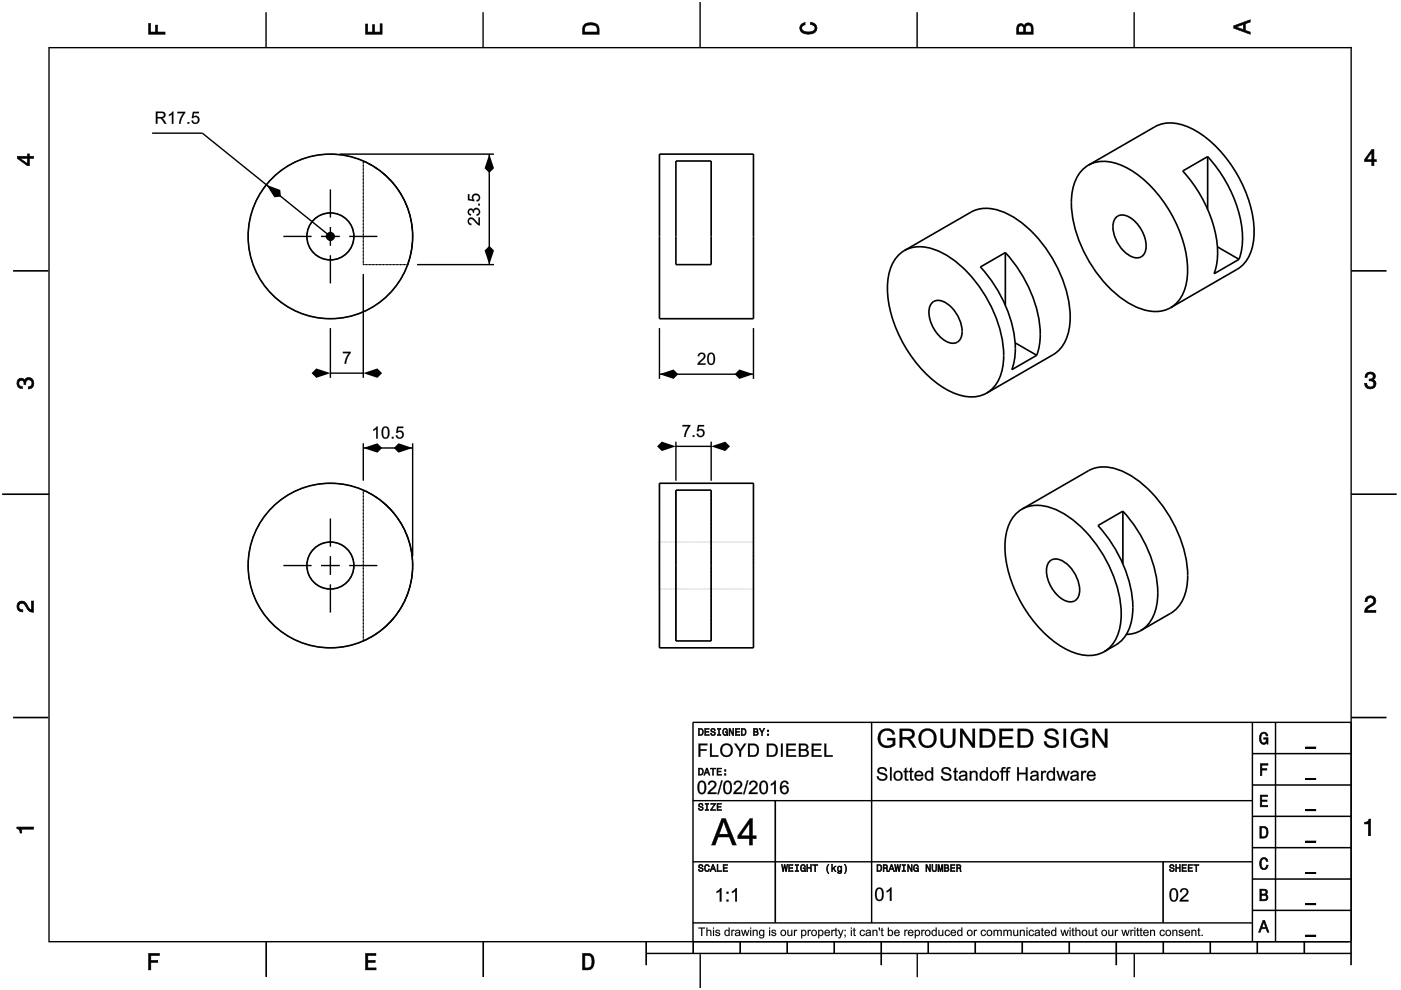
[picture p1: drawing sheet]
<svg xmlns="http://www.w3.org/2000/svg" width="297mm" height="210mm" viewBox="0 0 297 210" stroke-linecap="round" stroke-linejoin="round" font-family="sans-serif">
<!-- layer: Layer 1 -->
<path d="M10.4 10v189.5M10.4 10.1h276.1M56.4 2.6v7.5M102.4 2.6v7.5M148.4 .4v9.7M194.4 2.6v7.5M240.5 2.6v7.5M286.5 9.9v189.6M10.2 199.7h275.8M194.5 202.1v5.1M240.5 202.1v5.1" fill="none" stroke="#000" stroke-width=".29"/>
<g fill="none" stroke="#000" stroke-width=".3">
<path d="M32.3 28.2h10.6l27.1 21.9M72 32.7h32.7M103.7 32.7v23.4M77 58.1v22M88.4 56.1h16.3M70 69.6v10.5M70 79.1h7M139.8 69.6v10.7M139.8 79.3h19.9M159.7 69.6v10.7M77 95h10.5M77 94v7.9"/>
<path d="M87.5 94v23.9M143.3 93.6v8.3M143.3 94.6h7.5M150.8 93.6v8.3M146.9 153.2h139.6M146.9 169.8h118.7M146.9 195.7h118.7M146.9 182.7h118.7M146.9 199.7h139.6M137 202.2h149.5M148.5 202.3v7.2"/>
</g>
<g fill="none" stroke="#000" stroke-width=".35">
<path d="M139.8 32.7h19.9v34.9h-19.9zM143.3 34.1h7.5v22h-7.5zM230.8 35a8.7 8.7 0 0 0-3.7 8 27.4 27.4 0 0 0 12 21.2 9.5 9.5 0 0 0 8.3 1.4l.8-.4M230.8 35a8.2 8.2 0 0 1 8 .6 26.9 26.9 0 0 1 13 22.4 8.6 8.6 0 0 1-3.6 7.2M230.8 35l14.1-8.1a8.2 8.2 0 0 1 8 .5 26.9 26.9 0 0 1 13 22.4 8.6 8.6 0 0 1-3.6 7.3l-14.1 8.1M256 33.2l-5.2 3.1a27 27 0 0 1 7.4 17.9l-.4 2.6-.4 1.2 5.3-3M256 33.2a27 27 0 0 1 7.4 17.9l-.3 2.7-.4 1.2M256 33.2v11.2M2.8 57.4h7.4M191.8 53.1a8.3 8.3 0 0 1 7.9 .5 27 27 0 0 1 12.4 16.6 14.5 14.5 0 0 1-.6 10.8 6.3 6.3 0 0 1-2.3 2.3M191.8 53.1a8.2 8.2 0 0 0-3.6 7.3 26.9 26.9 0 0 0 12.9 22.4 8.6 8.6 0 0 0 8.1 .5M191.8 53.1l14-8.1a8.3 8.3 0 0 1 8 .4 27 27 0 0 1 12.4 16.7 14.5 14.5 0 0 1-.6 10.8 6.3 6.3 0 0 1-2.3 2.3l-14.1 8.1"/>
<path d="M213.2 53.6a26.4 26.4 0 0 1 7.3 18.7l-.7 3M213.2 53.6l-5.3 3a26.4 26.4 0 0 1 7.3 18.7l-.7 3.1 5.3-3.1M213.2 53.6v11.1M236.6 46.1a2.6 2.6 0 0 1 3.6 .4 7.5 7.5 0 0 1 2.7 6.4 2.13 2.13 0 0 1-1.4 1.7 2.13 2.13 0 0 1-2.2-.5 7.3 7.3 0 0 1-3.2-7.2zM258.1 52.3l4.6 2.7M286.5 57.4h7.5M197.5 64.3a2.32 2.32 0 0 1 3.2 0 7.3 7.3 0 0 1 3.1 7.1 2.04 2.04 0 0 1-3.3 .9 7.6 7.6 0 0 1-3.5-6.8zM215.2 72.7l4.6 2.6M.5 104.8h9.9M139.8 102.5h19.9v34.9h-19.9zM143.3 103.9h7.5v32h-7.5zM216.7 108a8.3 8.3 0 0 1 7.9 .4 27 27 0 0 1 12.4 16.6 14.5 14.5 0 0 1-.6 10.9 6.3 6.3 0 0 1-2.3 2.3"/>
<path d="M216.7 108a8.2 8.2 0 0 0-3.6 7.2 26.9 26.9 0 0 0 12.9 22.4 8.6 8.6 0 0 0 8.1 .6M216.7 108l14.1-8.2a8.3 8.3 0 0 1 7.9 .5 27 27 0 0 1 12.4 16.6 14.5 14.5 0 0 1-.6 10.8 6.3 6.3 0 0 1-2.3 2.3l-6.3 3.7M222.4 119.1a2.32 2.32 0 0 1 3.2 0 7.3 7.3 0 0 1 3.1 7.2 2.04 2.04 0 0 1-3.3 .8 7.6 7.6 0 0 1-3.5-6.8zM238.1 108.4a27.4 27.4 0 0 1 7.4 17.3 8.7 8.7 0 0 1-3.6 8M238.1 108.4l-5.3 3a27.4 27.4 0 0 1 7.4 17.4 8.7 8.7 0 0 1-3.6 7.9l-2.5 1.5M238.1 108.4v11.2M241.9 133.7l-1.5 .6-1.6 .2M2.8 152.1h7.4M286.5 152.1h7.5M164.4 169.8v25.9M56.4 199.7v7.4M102.4 199.7v7.4"/>
<path d="M137 199.7v4.9M147 199.7v2.5M156.9 199.7v2.5M166.9 199.7v2.5M176.9 199.7v2.5M186.8 199.7v4.9M196.8 199.7v2.5M206.8 199.7v2.5M216.7 199.7v2.5M226.7 199.7v2.5M236.7 199.7v4.9M246.6 182.7v13"/>
<path d="M246.6 199.7v2.5M256.6 199.7v2.5M266.6 199.7v2.5M276.5 199.7v2.5M286.5 199.7v4.9"/>
<circle cx="70" cy="50.1" r="17.4"/>
<circle cx="70" cy="50.1" r="5"/>
<circle cx="70" cy="119.9" r="17.4"/>
<circle cx="70" cy="119.9" r="5"/>
</g>
<path d="M286.5 104.8h9.6" fill="none" stroke="#000" stroke-width=".34"/>
<g fill="#000">
<path d="M31.5 5h.4v1.8h1.1v-1.5h.4v1.5h1.6v.5h-3.5z" fill-rule="evenodd"/>
<path d="M77.5 5.1h.4v1.7h1.1v-1.6h.4v1.6h1.2v-1.8h.4v2.3h-3.5z" fill-rule="evenodd"/>
<path d="M124 5.1a2.18 2.18 0 0 0-.5 2.2h3.5v-1.2a1.42 1.42 0 0 0-1.7-1.3zM124.3 5.5a2.13 2.13 0 0 1 2.2 .3l.1 1h-2.6v-1z" fill-rule="evenodd"/>
<path d="M169.9 5.2l.8-.4v.4a.7 .7 0 0 0-.7 .6 .7 .7 0 0 0 .3 .8 1.69 1.69 0 0 0 2.5-.6 .9 .9 0 0 0-1-.8v-.5a1.24 1.24 0 0 1 1.4 1.1 1.24 1.24 0 0 1-1 1.4 2.22 2.22 0 0 1-2.5-.7l-.2-.5z" fill-rule="evenodd"/>
<path d="M215.8 5.3l-.2 .7v1.3h3.5v-1.4a.98 .98 0 0 0-.8-1 .98 .98 0 0 0-1.1 .6 .83 .83 0 0 0-1.4-.2zM216.1 5.6a.54 .54 0 0 1 .6-.1 .54 .54 0 0 1 .3 .6v.7h-1zM217.6 5.5a.62 .62 0 0 1 .7-.1 .62 .62 0 0 1 .3 .6v.8h-1.2z" fill-rule="evenodd"/>
<path d="M261.6 5.5v.5l3.5 1.3v-.5l-1.1-.4v-1.4l1.1-.3v-.5zM262.1 5.7l1.5-.5v1.1z" fill-rule="evenodd"/>
<path d="M3.7 33.1v.5l2.1 1.5h.4v-1.5h.9v-.5h-.9v-.5h-.4v.5zM4.3 33.6h1.5v1.1z" fill-rule="evenodd"/>
<path d="M290.8 31.7l-1.5 2.1v.5h1.5v.8h.5v-.8h.5v-.4h-.5v-2.2zM290.8 32.3v1.6h-1.1z" fill-rule="evenodd"/>
<path d="M3.8 80.5a.85 .85 0 0 1 1.4 .1 1.05 1.05 0 0 1 1.3-.5 1.05 1.05 0 0 1 .7 1.2 1.1 1.1 0 0 1-1.2 1.2v-.5a.71 .71 0 0 0 .8-1 .71 .71 0 0 0-1.3 0v.5h-.4a.61 .61 0 0 0-.3-.8 .61 .61 0 0 0-.8 .3 .61 .61 0 0 0 .2 .8l.5 .1v.5a1.15 1.15 0 0 1-1.1-.7 1.15 1.15 0 0 1 .2-1.2z" fill-rule="evenodd"/>
<path d="M289.7 79.2a1.07 1.07 0 0 1 1.3-.2 1.07 1.07 0 0 1 .5 1.2l-.3 .3a1.05 1.05 0 0 1 .5 1.3 1.05 1.05 0 0 1-1.2 .7 1.1 1.1 0 0 1-1.2-1.2h.5a.71 .71 0 0 0 1 .7 .71 .71 0 0 0 0-1.2h-.5v-.4a.61 .61 0 0 0 .8-.3 .61 .61 0 0 0-.3-.8 .61 .61 0 0 0-.8 .2l-.2 .5h-.4z" fill-rule="evenodd"/>
<path d="M3.9 127.8a1.21 1.21 0 0 1 2 .7l.3 .5 .5 .3v-1.9h.4v2.4a1.8 1.8 0 0 1-1.7-1.4 .71 .71 0 0 0-.9-.5 .71 .71 0 0 0-.5 .9 .71 .71 0 0 0 .8 .5v.4a1.18 1.18 0 0 1-1.1-.6 1.18 1.18 0 0 1 .2-1.3z" fill-rule="evenodd"/>
<path d="M289.7 126.6a1.17 1.17 0 0 1 1.9 .3 1.17 1.17 0 0 1-.9 1.7l-.6 .4-.3 .4h1.9v.4h-2.4a1.8 1.8 0 0 1 1.4-1.7 .71 .71 0 0 0 .5-.9 .71 .71 0 0 0-.8-.5 .71 .71 0 0 0-.5 .9h-.5z" fill-rule="evenodd"/>
<path d="M148.1 154.4v1.5h.5a.77 .77 0 0 0 .6-.7 .77 .77 0 0 0-.6-.8zM148.3 154.6a.57 .57 0 0 1 .6 .6 .57 .57 0 0 1-.6 .6zM149.4 154.4v1.5h1v-.1h-.8v-.6h.7v-.1h-.7v-.5h.8v-.2zM150.8 154.5a.53 .53 0 0 0 0 .6 .53 .53 0 0 0 .6 .2 .32 .32 0 0 1-.2 .5 .32 .32 0 0 1-.4-.4h-.2a.5 .5 0 0 0 .7 .6 .5 .5 0 0 0 .1-.9l-.3-.1a.28 .28 0 0 1-.2-.3 .28 .28 0 0 1 .4-.2 .28 .28 0 0 1 .2 .4h.2a.51 .51 0 0 0-.3-.5 .51 .51 0 0 0-.6 .1zM152.1 154.4v.2h.3v1.2h-.3v.1h.7v-.1h-.2v-1.2h.2v-.2zM153.4 154.6a.81 .81 0 0 0 .5 1.4l.3-.3 .1 .2v-.8h-.5v.2h.3l-.2 .5a.59 .59 0 0 1-.5-.6 .59 .59 0 0 1 .5-.6l.2 .3h.2l-.2-.4a.53 .53 0 0 0-.7 .1zM154.6 154.4v1.5h.1v-1.2l.6 1.2h.3v-1.5h-.2v1.3l-.6-1.3zM155.9 154.4v1.5h1v-.1h-.8v-.6h.7v-.1h-.7v-.5h.7v-.2zM157.2 154.4v1.5h.5a.77 .77 0 0 0 .5-.7 .77 .77 0 0 0-.5-.8zM157.4 154.6a.57 .57 0 0 1 .6 .6 .57 .57 0 0 1-.6 .6zM159.8 154.4v1.5h.5a.42 .42 0 0 0 .5-.3 .42 .42 0 0 0-.3-.5l.2-.2-.1-.4zM159.9 154.6h.4a.23 .23 0 0 1 .2 .3 .23 .23 0 0 1-.3 .2h-.3zM159.9 155.2h.4a.26 .26 0 0 1 .3 .3 .26 .26 0 0 1-.3 .3h-.4zM160.9 154.4l.6 .9v.6h.2v-.6l.4-.9h-.2l-.3 .7-.4-.7zM162.7 155.6v.3h.3v-.3zM162.7 154.8v.3h.3v-.3z" fill-rule="evenodd"/>
<path d="M267.3 155.6a.85 .85 0 0 1 .9-.4 .85 .85 0 0 1 .6 .8h-.3l-.1-.2a.49 .49 0 0 0-.4-.3 .49 .49 0 0 0-.5 .3 1.2 1.2 0 0 0 .4 1.7 .66 .66 0 0 0 .6-.8h-.6v-.3h.9v1.4h-.1l-.1-.4-.3 .3a.85 .85 0 0 1-1.2-.6v-1.1z" fill-rule="evenodd"/>
<path d="M3.6 175.3h3.5v.5h-2.5v.8h-.3a.77 .77 0 0 0-.7-.9z" fill-rule="evenodd"/>
<path d="M148.2 170.4a.53 .53 0 0 0 0 .6 .53 .53 0 0 0 .6 .2 .32 .32 0 0 1-.2 .5 .32 .32 0 0 1-.4-.4h-.2a.5 .5 0 0 0 .7 .6 .5 .5 0 0 0 .1-.9l-.3-.1a.28 .28 0 0 1-.1-.3 .28 .28 0 0 1 .3-.2 .28 .28 0 0 1 .2 .4h.2a.51 .51 0 0 0-.3-.5 .51 .51 0 0 0-.6 .1zM149.5 170.3v.2h.3v1.2h-.3v.1h.7v-.1h-.2v-1.2h.2v-.2zM150.7 170.3v.2h.8l-.9 1.3h1.1v-.1h-.8l.8-1.4zM152 170.3v1.5h1v-.1h-.8v-.6h.7v-.1h-.7v-.5h.7v-.2z" fill-rule="evenodd"/>
<path d="M148.1 162.9v1.5h.5a.77 .77 0 0 0 .6-.8 .77 .77 0 0 0-.6-.7zM148.3 163a.57 .57 0 0 1 .6 .6 .57 .57 0 0 1-.6 .6zM149.8 162.9l-.6 1.5h.2l.2-.5h.6l.1 .5h.2l-.5-1.5zM149.9 163.1l.2 .6h-.5zM150.6 162.9v.1h.5v1.4h.2v-1.4h.4v-.1zM152 162.9v1.5h1v-.2h-.8v-.5h.7v-.2h-.7v-.5h.7v-.1zM153.6 164v.4h.3v-.4zM153.6 163.2v.3h.3v-.3z" fill-rule="evenodd"/>
<path d="M267.2 168.6h1.5v.3h-1.2v.7h1.1v.3h-1.1v.9h1.3v.3h-1.6z" fill-rule="evenodd"/>
<path d="M267.2 161.9h1.6v.3h-1.3v.8h1.1v.3h-1.1v1.1h-.3z" fill-rule="evenodd"/>
<path d="M267.1 175.2v2.5h.8a1.36 1.36 0 0 0 .7-2.2 1.56 1.56 0 0 0-1.5-.3zM267.4 175.5a.98 .98 0 0 1 1.2 .7 .98 .98 0 0 1-.7 1.2h-.5z" fill-rule="evenodd"/>
<path d="M289.3 174.3a.77 .77 0 0 0 .9-.6h.4v3.5h-.5v-2.5h-.8z" fill-rule="evenodd"/>
<path d="M148.2 183.4a.53 .53 0 0 0 0 .6 .53 .53 0 0 0 .6 .2 .32 .32 0 0 1-.2 .5 .32 .32 0 0 1-.4-.4h-.2a.5 .5 0 0 0 .7 .5 .5 .5 0 0 0 .1-.8l-.3-.1a.28 .28 0 0 1-.1-.4 .28 .28 0 0 1 .3-.1 .28 .28 0 0 1 .2 .3h.2a.51 .51 0 0 0-.3-.4 .51 .51 0 0 0-.6 .1zM149.5 183.5l-.1 .2a.66 .66 0 0 0 0 .9 .66 .66 0 0 0 .9 .1l.1-.5h-.2l-.2 .4a.6 .6 0 0 1-.5-.6 .6 .6 0 0 1 .5-.5l.2 .2h.2l-.2-.3a.5 .5 0 0 0-.7 .1zM151.1 183.3l-.6 1.5h.2l.2-.4h.6l.1 .4h.2l-.5-1.5zM151.2 183.5l.2 .7h-.5zM152 183.3v1.5h1v-.2h-.8v-1.3zM153.3 183.3v1.5h1v-.2h-.8v-.5h.7v-.2h-.7v-.4h.7v-.2z" fill-rule="evenodd"/>
<path d="M165.7 183.3l.3 1.5h.1l.3-1.3 .2 1.3h.2l.2-1.5h-.2l-.1 1.3-.2-1.3h-.2l-.2 1.3-.2-1.3zM167.2 183.3v1.5h1v-.2h-.8v-.5h.7v-.2h-.7v-.4h.7v-.2zM168.6 183.3v.2h.3v1.1h-.3v.2h.7v-.2h-.2v-1.1h.2v-.2zM169.8 183.5a.81 .81 0 0 0 .6 1.3l.2-.2 .2 .2v-.8h-.6v.2h.4l-.2 .4a.59 .59 0 0 1-.5-.6 .59 .59 0 0 1 .5-.5l.2 .2h.2l-.2-.3a.53 .53 0 0 0-.8 .1zM171 183.3v1.5h.2v-.7h.6v.7h.2v-1.5h-.2v.6h-.6v-.6zM172.3 183.3v.2h.4v1.3h.2v-1.3h.5v-.2zM175.6 183.3a1.35 1.35 0 0 0 .1 1.9 1.83 1.83 0 0 1 0-1.9zM176.3 183.2v1.6h.2v-.4l.2-.2 .3 .6h.3l-.5-.7 .5-.5h-.3l-.5 .6v-1zM177.6 183.8a.58 .58 0 0 0-.1 .7 .58 .58 0 0 0 .7 .3l.1-.2a.31 .31 0 0 1-.1 .4 .31 .31 0 0 1-.5-.1h-.1a.47 .47 0 0 0 .5 .4 .47 .47 0 0 0 .4-.6v-1.1h-.2v.2l-.3-.2zM177.8 183.9l.1-.1a.42 .42 0 0 1 .4 .4 .42 .42 0 0 1-.4 .4l-.2-.2zM179 183.3a1.85 1.85 0 0 1 0 1.9 1.22 1.22 0 0 0 0-1.9z" fill-rule="evenodd"/>
<path d="M185.9 183.3v1.5h.5a.77 .77 0 0 0 .6-.8 .77 .77 0 0 0-.6-.7zM186.1 183.5a.57 .57 0 0 1 .7 .5 .57 .57 0 0 1-.7 .6zM187.2 183.3v1.5h.2v-.6a.45 .45 0 0 1 .6 .1 .45 .45 0 0 1 0 .5h.2l-.2-.7a.41 .41 0 0 0 .2-.5 .41 .41 0 0 0-.5-.3zM187.4 183.5h.3a.25 .25 0 0 1 .3 .2 .25 .25 0 0 1-.3 .3h-.3zM188.9 183.3l-.5 1.5h.2l.1-.4h.6l.2 .4h.2l-.6-1.5zM189 183.5l.2 .7h-.4zM189.7 183.3l.2 1.5h.2l.2-1.3 .2 1.3h.2l.3-1.5h-.2l-.2 1.3-.2-1.3h-.2l-.2 1.3-.2-1.3zM191.2 183.3v.2h.3v1.1h-.3v.2h.8v-.2h-.3v-1.1h.3v-.2zM192.4 183.3v1.5h.2v-1.2l.6 1.2h.2v-1.5h-.2v1.2l-.5-1.2zM193.8 183.5a.81 .81 0 0 0 .5 1.3l.3-.2 .1 .2v-.8h-.5v.2h.3l-.2 .4a.59 .59 0 0 1-.5-.6 .59 .59 0 0 1 .5-.5l.2 .2h.2l-.1-.3a.53 .53 0 0 0-.8 .1zM196.3 183.3v1.5h.2v-1.2l.6 1.2h.2v-1.5h-.2v1.2l-.6-1.2zM197.6 183.3v.9a.52 .52 0 0 0 .5 .6 .52 .52 0 0 0 .5-.6v-.9h-.2v.9a.33 .33 0 0 1-.3 .5 .33 .33 0 0 1-.3-.5v-.9zM198.9 183.3v1.5h.1v-1.4l.3 1.4h.2l.3-1.4v1.4h.1v-1.5h-.2l-.3 1.3-.3-1.3zM200.2 183.3v1.5h.6a.42 .42 0 0 0 .4-.3 .42 .42 0 0 0-.2-.5l.1-.2v-.4zM200.4 183.5h.3a.23 .23 0 0 1 .3 .2 .23 .23 0 0 1-.3 .2h-.3zM200.4 184.1h.3a.26 .26 0 0 1 .3 .2 .26 .26 0 0 1-.3 .3h-.3zM201.5 183.3v1.5h1v-.2h-.8v-.5h.7v-.2h-.7v-.4h.8v-.2zM202.8 183.3v1.5h.2v-.6a.45 .45 0 0 1 .5 .1 .45 .45 0 0 1 .1 .5h.2l-.2-.7a.41 .41 0 0 0 .1-.5 .41 .41 0 0 0-.4-.3zM203 183.5h.2a.25 .25 0 0 1 .3 .2 .25 .25 0 0 1-.3 .3h-.2z" fill-rule="evenodd"/>
<path d="M248.1 183.4a.53 .53 0 0 0 0 .6 .53 .53 0 0 0 .6 .2 .32 .32 0 0 1-.2 .5 .32 .32 0 0 1-.4-.4h-.2a.5 .5 0 0 0 .7 .5 .5 .5 0 0 0 .1-.8l-.3-.1a.28 .28 0 0 1-.2-.4 .28 .28 0 0 1 .4-.1 .28 .28 0 0 1 .2 .3h.2a.51 .51 0 0 0-.4-.4 .51 .51 0 0 0-.5 .1zM249.3 183.3v1.5h.2v-.7h.6v.7h.2v-1.5h-.2v.6h-.6v-.6zM250.6 183.3v1.5h.9v-.2h-.7v-.5h.7v-.2h-.7v-.4h.7v-.2zM251.9 183.3v1.5h.9v-.2h-.7v-.5h.7v-.2h-.7v-.4h.7v-.2zM253.1 183.3v.2h.4v1.3h.2v-1.3h.5v-.2z" fill-rule="evenodd"/>
<path d="M267.8 195.2l-.9 2.4h.3l.2-.7h1l.3 .7h.3l-.9-2.4zM267.9 195.5l.4 1.1h-.7z" fill-rule="evenodd"/>
<path d="M267.1 188.5v2.5h1a.7 .7 0 0 0 .7-.5 .7 .7 0 0 0-.4-.8 .61 .61 0 0 0 .3-.8 .61 .61 0 0 0-.7-.4zM267.4 188.8h.6a.38 .38 0 0 1 .4 .4 .38 .38 0 0 1-.5 .3h-.5zM267.4 189.8h.6a.43 .43 0 0 1 .5 .5 .43 .43 0 0 1-.5 .4h-.6z" fill-rule="evenodd"/>
<path d="M267.3 182.1a.85 .85 0 0 1 .9-.3 .85 .85 0 0 1 .6 .8h-.3l-.1-.2a.47 .47 0 0 0-.4-.3 .47 .47 0 0 0-.4 .3 1.21 1.21 0 0 0 .4 1.7 .64 .64 0 0 0 .5-.7h.4a.88 .88 0 0 1-.8 1 .88 .88 0 0 1-1-.7v-1.1z" fill-rule="evenodd"/>
<path d="M31.5 202.2h2.3v.4h-1.8v1h1.4v.4h-1.4v1.6h-.5z" fill-rule="evenodd"/>
<path d="M77.5 202.2h2.2v.4h-1.7v1h1.5v.4h-1.5v1.2h1.7v.4h-2.2z" fill-rule="evenodd"/>
<path d="M123.5 202.2v3.4h1.2a1.42 1.42 0 0 0 1.3-1.7 1.38 1.38 0 0 0-1.3-1.7zM124 202.6h1a1.89 1.89 0 0 1 0 2.5l-1 .1z" fill-rule="evenodd"/>
<circle cx="70" cy="50.1" r=".5"/>
</g>
<g fill="#000">
<path d="M56.5 39.2l2.9 1.1 .2 1.4-1.4 .1zM103.7 32.7l1 3-1 1-1-1zM69.1 50.1a.98 .98 0 0 1 1.9 0 .98 .98 0 0 1-1.9 0zM103.7 52.1l1 1-1 3-1-3zM67.1 78.1l2.9 1-2.9 1-1-1zM72.7 74.6h1.7l-.2 .4a4 4 0 0 0-.8 2.1h-.3l.1-.7 .8-1.5h-1.3zM77 79.1l3-1 1 1-1 1zM139.8 79.3l3-1 1 1-1 1zM156.8 78.3l2.9 1-2.9 1-1-1zM77 95l3-1 1 1-1 1zM84.5 94l3 1-3 1-1-1zM140.3 93.6l3 1-3 1-1-1z"/>
<path d="M150.8 94.6l3-1 1 1-1 1z"/>
<path d="M31.5 5v2.3h3.5v-.5l-1.7 .1 .1-1.6h-.4v1.6h-1.1v-1.9zM31.4 4.9h.6l-.1 1.9h1.1l-.1-1.5h.6l-.1 1.5 1.7-.1v.6h-3.7z"/>
<path d="M77.5 5.1v2.2h3.5v-2.3h-.4l.1 1.9h-1.4v-1.7h-.3l.1 1.7h-1.2v-1.8zM77.5 5h.5l-.1 1.8h1.1l-.1-1.6h.6l-.1 1.6h1.2l-.1-1.8h.6v2.3h-3.6z"/>
<path d="M124 5.1l-.4 .7-.1 1.5h3.5l-.1-1.7-.3-.5-1.3-.3zM123.9 5.1l.6-.3 .8-.1 .7 .1 .6 .3 .4 .4 .1 1.8h-3.6v-1.5zM124.2 5.4l1.1-.2 1 .2 .3 .3 .1 1.2h-2.8l.1-1.2zM124.3 5.5l-.3 .3v1h2.6l-.1-1-.2-.3-1-.2z"/>
<path d="M169.9 5.2l-.4 .8 .2 .5 .3 .4 .6 .3h1.6l.6-.3 .3-.4 .1-.5-.1-.5-.7-.6-.6-.2v.5l.8 .2 .3 .6-.1 .3-.8 .5h-1.2l-.5-.2-.3-.3v-.6l.4-.4 .3-.1v-.4zM169.8 5.1l1-.4v.6l-.4 .1-.4 .3 .1 .6 .7 .4h1.2l.4-.1 .4-.6-.2-.5-.8-.3v-.6l.7 .2 .7 .7 .1 .5-.1 .5-.4 .5-.6 .2h-1.6l-.6-.2-.4-.5-.1-.5z"/>
<path d="M215.8 5.3l-.2 .7v1.3h3.5l-.1-1.8-.6-.6-.4-.1-.5 .2-.3 .6-.5-.6-.6 .1zM215.7 5.2l.3-.2h.7l.5 .5v-.3l.5-.4 .8 .1 .5 .6 .1 1.8h-3.6v-1.3zM216 5.6l.5-.2 .4 .2 .2 1.3h-1.2zM216.1 5.6l-.1 1.2h1l-.1-1.2-.4-.1zM217.5 5.5l.5-.2 .5 .1 .2 1.5h-1.3zM217.6 5.5l-.2 1.3h1.2l-.1-1.3-.5-.2z"/>
<path d="M261.6 5.5v.5l3.5 1.3v-.5l-1.1-.3v-1.5l1.1-.3v-.5zM261.5 5.4l3.6-1.3v.6l-1.1 .3v1.4l1.1 .4v.6l-3.6-1.4zM261.9 5.7l1.8-.6v1.3zM262.1 5.7l1.5 .6v-1.1l-1.5 .6z"/>
<path d="M3.7 33.1v.5l2.1 1.5h.4v-1.6l.9 .1v-.5l-.9 .1v-.6h-.4l.1 .6zM3.6 33.1h2.2v-.5h.5l-.1 .5h1v.6l-1-.1 .1 1.6h-.5l-2.2-1.6zM4.1 33.5h1.8v1.3zM4.3 33.5l1.5 1.2v-1.1l-1.5 .1z"/>
<path d="M33 23.7h1.2a.72 .72 0 0 1 .9 .6 .72 .72 0 0 1-.7 .8l.4 .3 .5 .9h-.4l-.8-1.1-.7-.1v1.2h-.4zM33 23.7v2.5h.4v-1.1l.7 .1 .8 1h.4l-.7-1-.3-.1a.7 .7 0 0 0 .8-.8 .7 .7 0 0 0-.9-.6zM33.4 24v.8h.7a.43 .43 0 0 0 .6-.4 .43 .43 0 0 0-.5-.4zM33.4 23.9h.8a.47 .47 0 0 1 .6 .5 .47 .47 0 0 1-.7 .4h-.7zM35.8 24.3l.7-.7h.3v2.7h-.4l.1-2.1-.7 .4zM35.8 24.3v.3l.7-.4-.1 2h.4v-2.5h-.2zM37.6 23.7h1.7l-.2 .5a4 4 0 0 0-.8 2.1h-.4l.2-.8 .8-1.5h-1.3zM37.6 23.7v.3h1.3l-.8 1.5-.1 .7h.3l.2-1 .8-1.2v-.3zM39.8 25.9h.3v.4h-.3zM39.8 25.9v.3h.3v-.3zM40.9 23.7h1.3v.3h-1l-.2 .7a.84 .84 0 0 1 1.2 .1 .84 .84 0 0 1-.1 1.2 .84 .84 0 0 1-.9 .3 .84 .84 0 0 1-.6-.7l.3-.1a.56 .56 0 0 0 .8 .3 .56 .56 0 0 0 .2-.8 .56 .56 0 0 0-.9 0h-.4zM40.9 23.7l-.2 1.3 .3 .1a.56 .56 0 0 1 .6-.3 .56 .56 0 0 1 .4 .6 .53 .53 0 0 1-.5 .6 .53 .53 0 0 1-.6-.5l-.3 .1a.84 .84 0 0 0 1.1 .7 .84 .84 0 0 0 .5-1.2 .84 .84 0 0 0-1.2-.4l.1-.7h1.1v-.3z"/>
<path d="M33 23.7h1.2a.71 .71 0 0 1 .9 .6 .71 .71 0 0 1-.7 .8l.9 1.1h-.4l-.4-.5a.79 .79 0 0 0-.7-.6h-.4v1.1h-.4zM33.4 24v.8h.7a.45 .45 0 0 0 .6-.4 .45 .45 0 0 0-.5-.4zM35.8 24.3l.8-.6h.2v2.5h-.4v-2l-.6 .4zM37.6 23.7h1.7l-.2 .4a4 4 0 0 0-.8 2.1h-.3l.1-.7 .8-1.5h-1.3zM39.8 25.9h.3v.3h-.3zM40.9 23.7h1.3v.3h-1l-.2 .7a.85 .85 0 0 1 1.2 .4 .85 .85 0 0 1-.5 1.2 .85 .85 0 0 1-1.1-.7l.3-.1a.56 .56 0 0 0 .7 .4 .56 .56 0 0 0 .4-.7 .56 .56 0 0 0-.7-.4l-.3 .3-.3-.1z"/>
<path d="M290.8 31.7l-1.5 2.1v.5l1.6-.1-.1 .9h.5l-.1-.9 .6 .1v-.4h-.6l.1-2.2zM290.8 31.6h.6l-.1 2.3 .6-.1v.5h-.6l.1 .9h-.6v-.9h-1.5v-.5zM290.9 32.1v1.8h-1.3zM290.8 32.3h.1l-1.1 1.6-.1-.1 1.1 .1z"/>
<path d="M99.4 46.3a1.05 1.05 0 0 1 1.5 .6l.5 .5v-1.3h.3v1.7l-.6-.4a1.73 1.73 0 0 0-1.4-.9l-.3 .4a.47 .47 0 0 0 .5 .5v.3a.84 .84 0 0 1-.7-.5 .84 .84 0 0 1 .2-.9zM99.4 44.4l.6-.2 .4 .3a.81 .81 0 0 1 1.4 0 .81 .81 0 0 1-.7 1.3l-.1-.4a.52 .52 0 0 0 .5-.6 .52 .52 0 0 0-.6-.4 .52 .52 0 0 0-.4 .7h-.2a.44 .44 0 0 0-.4-.6 .44 .44 0 0 0-.5 .5 .44 .44 0 0 0 .5 .4l-.1 .3a.79 .79 0 0 1-.4-1.3zM101.4 43.2h.3v.4h-.3zM99.2 41.2h.3v1l.7 .1a.85 .85 0 0 1 .4-1.2 .85 .85 0 0 1 1.2 .6 .85 .85 0 0 1-.7 1l-.1-.3a.56 .56 0 0 0 .4-.7 .56 .56 0 0 0-.7-.4 .56 .56 0 0 0-.4 .8l.3 .3-.1 .3-1.3-.3z"/>
<path d="M99.4 46.3a1.23 1.23 0 0 1 1.7 .7l.3 .4v-1.3h.4v1.7l-.6-.2-.6-.7a.56 .56 0 0 0-.7-.5 .56 .56 0 0 0-.4 .7l.5 .3-.1 .3a.83 .83 0 0 1-.7-.5 .83 .83 0 0 1 .2-.9zM99.4 46.3a.84 .84 0 0 0-.2 .9 .84 .84 0 0 0 .7 .5v-.3a.52 .52 0 0 1-.4-.8 .52 .52 0 0 1 .9 .1l.8 .8 .5 .3v-1.7h-.3l.1 1.3-.6-.5a1.03 1.03 0 0 0-1.5-.6zM99.4 44.4a.58 .58 0 0 1 1 .1 .68 .68 0 0 1 .5-.5 .68 .68 0 0 1 .7 .3 .84 .84 0 0 1 .2 .9 .84 .84 0 0 1-.7 .6l-.1-.4a.5 .5 0 0 0 .5-.6 .5 .5 0 0 0-.7-.4 .5 .5 0 0 0-.2 .7h-.4a.43 .43 0 0 0-.3-.6 .43 .43 0 0 0-.5 .5 .43 .43 0 0 0 .5 .4v.3a.78 .78 0 0 1-.7-.5 .78 .78 0 0 1 .2-.8zM99.4 44.4a.78 .78 0 0 0 .4 1.3l.1-.3a.45 .45 0 0 1-.5-.4 .45 .45 0 0 1 .5-.5 .45 .45 0 0 1 .4 .6h.2a.53 .53 0 0 1 .4-.7 .53 .53 0 0 1 .6 .4 .53 .53 0 0 1-.5 .6l.1 .4a.8 .8 0 0 0 .6-1.2 .8 .8 0 0 0-1.2-.2l-.1 .2a.57 .57 0 0 0-1-.2zM101.4 43.2h.4v.4h-.4zM101.4 43.2v.4h.3v-.4zM99.2 41.1h.3v1.1l.7 .1a.84 .84 0 0 1 .1-1.1 .84 .84 0 0 1 1.2 0 .84 .84 0 0 1 .3 .9 .84 .84 0 0 1-.7 .6l-.1-.3a.56 .56 0 0 0 .4-.8 .56 .56 0 0 0-.9-.2 .56 .56 0 0 0 0 .9v.4l-1.3-.3zM99.2 41.2v1.2l1.3 .3 .1-.3a.56 .56 0 0 1-.3-.7 .56 .56 0 0 1 .6-.3 .53 .53 0 0 1 .6 .4 .53 .53 0 0 1-.5 .6l.1 .3a.84 .84 0 0 0 .7-1 .84 .84 0 0 0-1.2-.6 .84 .84 0 0 0-.4 1.2l-.7-.1v-1z"/>
<path d="M72.7 74.6h1.7v.2l-.8 1.3-.2 1h-.4l.2-.7 .8-1.5h-1.3zM72.7 74.6v.3h1.3l-.8 1.5-.1 .7h.3l.2-1 .8-1.3v-.2z"/>
<path d="M148.2 75a.84 .84 0 0 1 1.3 .1 .84 .84 0 0 1-.5 1.3l-.7 .6h1.3v.3h-1.7l.3-.6a1.73 1.73 0 0 0 1-1.4l-.4-.3a.47 .47 0 0 0-.5 .5h-.4zM150.3 74.9a.92 .92 0 0 1 1.1 .1 .92 .92 0 0 1 .2 1.1 .94 .94 0 0 1-.2 1 .94 .94 0 0 1-1.1 .2 1.96 1.96 0 0 1 0-2.4zM150.4 75.2a1.64 1.64 0 0 0 .2 1.9h.3a1.59 1.59 0 0 0 0-2.1z"/>
<path d="M148.2 74.9a.86 .86 0 0 1 1.3 .2 .86 .86 0 0 1-.5 1.3l-.7 .6h1.3v.4h-1.7l.2-.6 .7-.6a.56 .56 0 0 0 .4-.7 .56 .56 0 0 0-.6-.4l-.3 .5-.4-.1zM148.2 75l-.3 .5h.4a.52 .52 0 0 1 .8-.4 .52 .52 0 0 1-.1 .9l-.9 .8-.2 .5h1.7v-.3l-1.3 .1 .5-.6a.98 .98 0 0 0 .4-1.6l-.6-.1zM150.3 74.9a.94 .94 0 0 1 1.1 .1 .94 .94 0 0 1 .2 1.1 .95 .95 0 0 1-.2 1 .95 .95 0 0 1-1.1 .2 1.98 1.98 0 0 1 0-2.4zM150.3 74.9a2.07 2.07 0 0 0-.1 2.2 .83 .83 0 0 0 1 .2 .83 .83 0 0 0 .4-.9 1.12 1.12 0 0 0-1-1.6zM150.4 75.2a2.07 2.07 0 0 0 .2 1.9 .67 .67 0 0 0 .6-.3 .67 .67 0 0 0 .1-.7l-.1-.4a.54 .54 0 0 0-.6-.6zM150.4 75.2a.52 .52 0 0 1 .6-.1 .52 .52 0 0 1 .3 .6v.8a.54 .54 0 0 1-.5 .6 .54 .54 0 0 1-.5-.6z"/>
<path d="M3.8 80.5l-.2 .8 .1 .4 .5 .6 .5 .1v-.5l-.6-.1-.2-.5 .2-.5 .4-.2 .5 .2 .1 .7h.4l-.1-.6 .4-.4h.6l.2 .2 .2 .2v.7l-.4 .4h-.4v.5l.5-.1 .6-.6v-1l-.6-.7h-.7l-.4 .3-.2 .3-.2-.4-.5-.1zM3.8 80.4l.7-.3 .5 .1 .2 .4 .1-.3 .5-.3 .8 .1 .6 .6v1.1l-.7 .7h-.6v-.5h.4l.4-.4-.1-.9-.8-.1-.3 .4v.6h-.5v-.8l-.5-.1-.4 .1-.1 .5 .2 .5 .6 .1v.6l-.6-.1-.6-.6-.1-.5z"/>
<path d="M79.1 91.1l.8-.7h.2v2.6h-.3v-2l-.7 .4zM81.3 90.6a.92 .92 0 0 1 1 .1 .92 .92 0 0 1 .3 1 .94 .94 0 0 1-.3 1 .94 .94 0 0 1-1 .2 1.96 1.96 0 0 1 0-2.3zM81.4 90.9a1.64 1.64 0 0 0 .2 1.8h.3a1.59 1.59 0 0 0 0-2zM83.1 92.6h.3v.4h-.3zM84.2 90.5h1.3v.3h-1l-.2 .6a.85 .85 0 0 1 1.2 .5 .85 .85 0 0 1-.5 1.1 .85 .85 0 0 1-1.1-.7h.3a.56 .56 0 0 0 .8 .3 .56 .56 0 0 0 .3-.7 .56 .56 0 0 0-.7-.3l-.3 .2h-.3z"/>
<path d="M79.1 91l.8-.6h.2v2.6h-.4l.1-2-.7 .4zM79.1 91.1v.3l.7-.5v2.1h.3v-2.6h-.2zM81.3 90.5a.94 .94 0 0 1 1 .2 .94 .94 0 0 1 .3 1 .95 .95 0 0 1-.2 1.1 .95 .95 0 0 1-1.1 .1 1.98 1.98 0 0 1 0-2.4zM81.3 90.6a2.07 2.07 0 0 0-.1 2.2 .82 .82 0 0 0 .9 .1 .82 .82 0 0 0 .4-.9 1.12 1.12 0 0 0-.9-1.6zM81.4 90.9a2.07 2.07 0 0 0 .1 1.8 .67 .67 0 0 0 .7-.3 .67 .67 0 0 0 0-.7v-.4a.54 .54 0 0 0-.7-.6zM81.4 90.8a.52 .52 0 0 1 .6-.1 .52 .52 0 0 1 .3 .6v.8a.54 .54 0 0 1-.6 .7 .54 .54 0 0 1-.5-.7zM83.1 92.6h.4v.4h-.4zM83.1 92.6v.4h.3v-.4zM84.2 90.4h1.3v.4h-1l-.2 .6a.84 .84 0 0 1 1.2 .2 .84 .84 0 0 1-.1 1.1 .83 .83 0 0 1-.9 .3 .83 .83 0 0 1-.6-.7h.3a.56 .56 0 0 0 .8 .3 .56 .56 0 0 0 .2-.8 .56 .56 0 0 0-.8-.1l-.5 .1zM84.2 90.5l-.2 1.3h.3a.56 .56 0 0 1 .6-.2 .56 .56 0 0 1 .4 .5 .53 .53 0 0 1-.5 .7 .53 .53 0 0 1-.6-.5h-.3a.84 .84 0 0 0 1.1 .7 .84 .84 0 0 0 .5-1.1 .84 .84 0 0 0-1.2-.4l.2-.8 1 .1v-.3z"/>
<path d="M144.7 90.1h1.7l-.2 .5a4 4 0 0 0-.8 2.1h-.4l.2-.8 .8-1.5h-1.3zM144.7 90.1v.3h1.3l-.8 1.5-.1 .7h.3l.2-1 .8-1.2v-.3zM146.8 92.3h.4v.4h-.4zM146.9 92.3v.3h.3v-.3zM148 90.1h1.3v.3h-1.1l-.1 .7a.84 .84 0 0 1 1.1 .1 .84 .84 0 0 1 0 1.2 .83 .83 0 0 1-.9 .3 .83 .83 0 0 1-.6-.7l.3-.1a.56 .56 0 0 0 .8 .3 .56 .56 0 0 0 .2-.8 .56 .56 0 0 0-.9 0h-.4zM148 90.1l-.3 1.3 .3 .1a.57 .57 0 0 1 .8-.2 .57 .57 0 0 1 .3 .7 .52 .52 0 0 1-.6 .4 .52 .52 0 0 1-.5-.5l-.3 .1a.84 .84 0 0 0 1 .7 .84 .84 0 0 0 .6-1.2 .84 .84 0 0 0-1.2-.4l.1-.7h1.1v-.3z"/>
<path d="M144.7 90.1h1.7l-.2 .4a4 4 0 0 0-.8 2.1h-.3l.1-.7 .8-1.5h-1.3zM146.9 92.3h.3v.3h-.3zM148 90.1h1.3v.3h-1.1l-.1 .7a.85 .85 0 0 1 1.2 .4 .85 .85 0 0 1-.5 1.2 .85 .85 0 0 1-1.1-.7l.3-.1a.56 .56 0 0 0 .7 .4 .56 .56 0 0 0 .4-.7 .56 .56 0 0 0-.7-.4l-.4 .3-.3-.1z"/>
<path d="M289.7 79.2l-.3 .8h.4v-.3l.4-.4 .8 .1 .2 .7-.4 .3h-.5v.4l.8 .1 .2 .5-.2 .5-.2 .2h-.7l-.3-.2-.1-.6h-.5l.1 .5 .6 .6h1l.4-.2 .4-.8-.2-.6-.5-.3 .4-.3v-.8l-.5-.5h-.5zM289.7 79.1l.8-.3 .9 .3 .2 .3v.9l-.4 .2 .5 .3 .1 .6-.3 .8-.5 .3h-1l-.7-.7v-.6h.5l.2 .7 .5 .2 .6-.2 .2-.5-.2-.5-.6-.2-.3 .1v-.5h.6l.3-.2-.1-.7-.8-.1-.3 .4v.4h-.6l.1-.6z"/>
<path d="M3.9 127.8l-.3 .8 .3 .8 .9 .3v-.4l-.6-.1-.3-.6 .2-.5 .5-.3 .7 .4 .9 1.4 .9 .2v-2.4h-.4v2l-.5-.3-.9-1.5-.7-.2zM3.8 127.7l.8-.3 .7 .2 .9 1.4 .5 .3-.1-1.9h.6v2.5l-1.1-.3-.9-1.4-.6-.3-.4 .2-.2 .5 .2 .5 .7 .1v.6l-.6-.1-.4-.2-.4-.9z"/>
<path d="M289.7 126.6l-.3 1h.5l.1-.7 .5-.2 .6 .2 .2 .4-.3 .7-1.4 .9-.3 .9h2.4v-.4l-2 .1 .4-.6 1.2-.7 .4-.8-.1-.5-.6-.5h-.9zM289.7 126.6l.9-.4 .8 .3 .3 .4 .1 .5-.2 .6-1.5 1-.3 .4 2-.1v.6h-2.5l.2-1 1.4-1 .3-.6-.2-.4-.5-.2-.5 .2-.1 .7h-.6l.1-.6z"/>
<path d="M148.1 154.4v1.5h.7l.3-.4v-.8l-.4-.2zM148 154.4h.7l.4 .3 .1 .8-.4 .5h-.8zM148.2 154.6l.7 .1 .1 .8-.3 .3h-.5zM148.3 154.6v1.2l.4-.1 .2-.3-.1-.6zM149.4 154.4v1.5h1v-.1h-.8v-.6h.7v-.1h-.7v-.5h.8v-.2zM149.4 154.4h1v.3l-.8-.1v.5l.8-.1v.3l-.8-.1v.6l.8-.1v.3h-1zM150.8 154.5l-.1 .3 .1 .3 .6 .2 .2 .2-.3 .3h-.4l-.1-.4h-.2l.1 .3 .2 .2h.5l.3-.2v-.4l-.8-.3-.1-.2 .2-.3 .4 .1 .1 .3h.2l-.1-.2-.2-.3zM150.8 154.5l.6-.1 .3 .3v.3h-.3v-.3l-.2-.1-.3 .2 .1 .2 .7 .3v.4l-.3 .3h-.5l-.3-.3v-.3h.3v.3l.3 .1 .3-.3-.9-.5zM152.1 154.4v.2h.3v1.2h-.3v.1h.7v-.1h-.3v-1.2h.3v-.2zM152 154.4h.9v.3h-.3v1.1l.3-.1v.3h-.9v-.3h.4v-1.1l-.4 .1zM153.4 154.6l-.2 .6 .2 .6 .5 .2 .3-.4 .1 .3v-.8h-.5v.2l.4-.1-.3 .6h-.3l-.2-.3v-.8l.5-.2 .2 .4h.2l-.2-.4-.3-.1zM153.3 154.6l.5-.3 .4 .2 .2 .5h-.4v-.3l-.4-.1-.2 .3v.5l.2 .4h.3l.2-.5-.4 .1v-.3h.7v.9h-.3l.1-.3-.5 .3-.4-.2-.2-.6zM154.6 154.4v1.5h.1v-1.2h.1l.5 1.2h.3v-1.5h-.2v1.3h-.1l-.5-1.3zM154.5 154.4h.3l.6 1.3-.1-1.3h.3v1.6h-.3l-.6-1.3 .1 1.3h-.3zM155.9 154.4v1.5h1v-.1h-.9v-.6h.8v-.1h-.8v-.5h.8v-.2zM155.8 154.4h1.1v.3l-.8-.1v.5l.7-.1v.3l-.7-.1v.6l.8-.1v.3h-1.1zM157.2 154.4v1.5h.7l.3-.4-.1-.8-.3-.2zM157.1 154.4h.7l.4 .3v.8l-.3 .5h-.8zM157.3 154.6l.7 .1v.8l-.2 .3h-.5zM157.4 154.6v1.2l.4-.1 .2-.3-.1-.6zM159.8 154.4v1.5h.7l.3-.2v-.3l-.4-.3 .3-.1v-.3l-.2-.2zM159.7 154.4h.8l.3 .2-.1 .4-.2 .1 .3 .2-.1 .6-1 .1zM159.9 154.6h.5a.28 .28 0 0 1 .2 .3 .28 .28 0 0 1-.2 .2h-.5zM159.9 154.6v.5l.6-.2v-.2zM159.9 155.2l.6 .1 .1 .4-.7 .1zM159.9 155.2v.6l.6-.1v-.4zM160.9 154.4l.6 .9v.6h.2l-.1-.6 .5-.9h-.2l-.3 .9-.4-.9zM160.8 154.4h.4l.4 .7 .3-.7h.4l-.6 .9v.7h-.3l.1-.7zM162.7 155.6v.3h.3v-.3zM162.6 155.6h.5v.4h-.5zM162.7 154.8v.3h.3v-.3zM162.6 154.7h.5v.5h-.5z"/>
<path d="M186.6 155a1.85 1.85 0 0 1 3.2 .7l-.5 .1a1.33 1.33 0 0 0-1.2-.9 1.33 1.33 0 0 0-1.3 .8 2.1 2.1 0 0 0 .4 2.1 1.82 1.82 0 0 0 2.1-.1v-.8l-1.2 .1v-.5h1.7v1.5a2.18 2.18 0 0 1-3.1 .1 2.18 2.18 0 0 1-.1-3.1zM186.7 155a2.13 2.13 0 0 0 0 3.1 2.13 2.13 0 0 0 3.1-.2v-1.4h-1.7v.4h1.2v.8a1.61 1.61 0 0 1-2.6-.7 1.61 1.61 0 0 1 1.8-2.1 .96 .96 0 0 1 .8 .9l.4-.2a1.83 1.83 0 0 0-3-.6zM190.7 154.5h1.8a1.12 1.12 0 0 1 1.5 .9 1.12 1.12 0 0 1-1.2 1.3l.7 .5 .8 1.3h-.7l-1.2-1.6-1.1-.2v1.8h-.6zM190.8 154.5v4h.5v-1.8l1.1 .1 1.2 1.7h.7l-1.2-1.6-.4-.2a1.09 1.09 0 0 0 1.2-1.2 1.09 1.09 0 0 0-1.4-.9zM191.3 155v1.3h1.1a.67 .67 0 0 0 1-.6 .67 .67 0 0 0-.9-.7zM191.3 154.9h1.2a.73 .73 0 0 1 .9 .8 .73 .73 0 0 1-1 .6h-1.1zM195.3 155a2.06 2.06 0 0 1 3.2 .7 2.06 2.06 0 0 1-1.6 2.9 2.1 2.1 0 0 1-2.1-1.2 2.1 2.1 0 0 1 .5-2.4zM195.3 155a2.03 2.03 0 0 0-.3 2.6 2.03 2.03 0 0 0 2.4 .8 2.01 2.01 0 0 0 .9-2.9 2.01 2.01 0 0 0-3-.5zM195.7 155.3a1.61 1.61 0 0 0-.3 1.8 1.61 1.61 0 0 0 1.5 1 1.63 1.63 0 0 0 1.1-1.7 1.63 1.63 0 0 0-1.3-1.5zM195.7 155.3a1.46 1.46 0 0 1 1.8-.1 1.46 1.46 0 0 1 .5 1.7 1.43 1.43 0 0 1-1.8 1.2 1.43 1.43 0 0 1-.9-1.9zM199.4 154.5h.6v2.3a1.04 1.04 0 0 0 1 1.3 1.04 1.04 0 0 0 1-1.3v-2.3h.6v2.3a1.61 1.61 0 0 1-1.6 1.8 1.61 1.61 0 0 1-1.6-1.8zM199.4 154.5v2.3a1.55 1.55 0 0 0 1.6 1.8 1.55 1.55 0 0 0 1.5-1.8l.1-2.3h-.6l.1 2.3a1.09 1.09 0 0 1-1.1 1.3 1.09 1.09 0 0 1-1.1-1.3v-2.3zM203.5 154.5h.6l2.1 3.2v-3.2h.5v4h-.6l-2-3.1v3.1h-.6zM203.6 154.5v4h.5l-.1-3.2 2.2 3.2h.5v-4h-.5v3.2l-2.1-3.2zM207.7 154.5h1.9l.8 .3a2.16 2.16 0 0 1-.8 3.7h-1.9zM207.7 154.5v4h1.5a1.77 1.77 0 0 0 1.8-2.3 1.61 1.61 0 0 0-1.9-1.6zM208.3 155v3h.8a1.21 1.21 0 0 0 1.4-1.5l-.2-1-.5-.4zM208.2 155h.9a1.34 1.34 0 0 1 1.4 1.8 1.2 1.2 0 0 1-1.4 1.3h-.9zM211.9 154.5h2.9v.5h-2.4v1.2h2.3v.5h-2.3v1.3h2.5v.5h-3zM211.9 154.5v4h3v-.5l-2.5 .1v-1.4h2.2v-.5h-2.2v-1.2h2.4v-.5zM215.7 154.5h2l.8 .3a2.16 2.16 0 0 1-.8 3.7h-2zM215.8 154.5v4h1.4a1.77 1.77 0 0 0 1.8-2.3 1.61 1.61 0 0 0-1.8-1.6zM216.3 155v3h.9a1.21 1.21 0 0 0 1.3-1.5l-.2-1-.5-.4zM216.3 155h.8a1.34 1.34 0 0 1 1.4 1.8 1.2 1.2 0 0 1-1.3 1.3h-.9zM221.8 154.8a1.59 1.59 0 0 1 2.6 .9h-.5a.98 .98 0 0 0-.9-.8 .98 .98 0 0 0-1 .6l.2 .4 .4 .1a1.87 1.87 0 0 1 1.9 1.4 1.67 1.67 0 0 1-1.5 1.2 1.67 1.67 0 0 1-1.7-1.1v-.3h.5a1.13 1.13 0 0 0 1 .9 1.13 1.13 0 0 0 1.2-.7 1.48 1.48 0 0 0-1.5-.8l-.4-.2a.96 .96 0 0 1-.3-1.6zM221.8 154.9a1 1 0 0 0-.2 1 1 1 0 0 0 .9 .7l1 .3a.65 .65 0 0 1 .5 .8 .65 .65 0 0 1-.8 .4 1.07 1.07 0 0 1-1.4-.9h-.5a1.65 1.65 0 0 0 1.5 1.3 1.65 1.65 0 0 0 1.7-.9l-.1-.6-.4-.4-1.9-.7a.66 .66 0 0 1 0-.8 .66 .66 0 0 1 .8-.2l.7 .2 .3 .6 .5-.1a1.54 1.54 0 0 0-2.6-.7zM225.5 154.5h.5v4h-.5zM225.5 154.5v4h.5v-4zM227.5 155a1.85 1.85 0 0 1 3.2 .7l-.5 .1a1.33 1.33 0 0 0-1.2-.9 1.33 1.33 0 0 0-1.3 .8 2.1 2.1 0 0 0 .4 2.1 1.82 1.82 0 0 0 2.1-.1v-.8l-1.2 .1v-.5h1.7v1.5a2.18 2.18 0 0 1-3.1 .1 2.18 2.18 0 0 1-.1-3.1zM227.6 155a2.13 2.13 0 0 0 0 3.1 2.13 2.13 0 0 0 3.1-.2v-1.4h-1.7v.4h1.2v.8a1.61 1.61 0 0 1-2.6-.7 1.61 1.61 0 0 1 1.8-2.1 .96 .96 0 0 1 .8 .9l.4-.2a1.83 1.83 0 0 0-3-.6zM231.6 154.5h.6l2.1 3.2-.1-3.2h.6v4h-.6l-2.1-3.1 .1 3.1h-.6zM231.6 154.5v4h.5v-3.2l2.1 3.2h.6v-4h-.5v3.2l-2.1-3.2z"/>
<path d="M186.6 155a1.86 1.86 0 0 1 3.1 .6l-.4 .2a1.4 1.4 0 0 0-1.9-.8 1.4 1.4 0 0 0-.7 1.8 1.55 1.55 0 0 0 2.6 .9v-.8h-1.2v-.4h1.7v1.5a2.16 2.16 0 0 1-3.1 .1 2.16 2.16 0 0 1-.1-3.1zM190.8 154.5h1.7a1.11 1.11 0 0 1 1.4 .9 1.11 1.11 0 0 1-1.1 1.3l.6 .5 .9 1.3h-.7l-.5-.8a1.33 1.33 0 0 0-1.2-1h-.6v1.8h-.5zM191.3 155v1.3h1.1a.7 .7 0 0 0 1-.6 .7 .7 0 0 0-.9-.7zM195.3 155a2.03 2.03 0 0 1 3.1 .7 2.03 2.03 0 0 1-1.5 2.9 2.07 2.07 0 0 1-2.1-1.2 2.07 2.07 0 0 1 .5-2.4zM195.7 155.3a1.64 1.64 0 0 0-.4 1.8 1.64 1.64 0 0 0 1.6 1 1.66 1.66 0 0 0 1.1-1.7 1.66 1.66 0 0 0-1.3-1.5zM199.4 154.5h.5v2.3a1.07 1.07 0 0 0 1.1 1.3 1.07 1.07 0 0 0 1-1.3v-2.3h.5v2.3a1.58 1.58 0 0 1-1.5 1.8 1.58 1.58 0 0 1-1.6-1.8zM203.6 154.5h.5l2.1 3.2v-3.2h.5v4h-.5l-2.1-3.1v3.1h-.5zM207.7 154.5h1.4a1.84 1.84 0 0 1 1.9 2.6 1.61 1.61 0 0 1-1.8 1.4h-1.5zM208.3 155v3h.8a1.35 1.35 0 0 0 1.4-1.8 1.18 1.18 0 0 0-1.4-1.2zM211.9 154.5h2.9v.5h-2.4v1.2h2.2v.5h-2.2v1.3h2.5v.5h-3zM215.8 154.5h1.4a1.84 1.84 0 0 1 1.8 2.6 1.61 1.61 0 0 1-1.8 1.4h-1.4zM216.3 155v3h.9a1.35 1.35 0 0 0 1.3-1.8 1.18 1.18 0 0 0-1.4-1.2zM221.8 154.8a1.57 1.57 0 0 1 2.6 .8l-.5 .1a1 1 0 0 0-.9-.8 1 1 0 0 0-1 .6l.3 .5a2.98 2.98 0 0 1 2.1 1 1.32 1.32 0 0 1-1.7 1.6 1.36 1.36 0 0 1-1.4-1.4h.5a1.15 1.15 0 0 0 1 .9 1.15 1.15 0 0 0 1.2-.7 1.5 1.5 0 0 0-1.5-.8 1.03 1.03 0 0 1-.9-.7 1.03 1.03 0 0 1 .2-1.1zM225.5 154.5h.5v4h-.5zM227.5 155a1.86 1.86 0 0 1 3.1 .6l-.4 .2a1.4 1.4 0 0 0-1.9-.8 1.4 1.4 0 0 0-.7 1.8 1.55 1.55 0 0 0 2.6 .9v-.8h-1.2v-.4h1.7v1.5a2.16 2.16 0 0 1-3.1 .1 2.16 2.16 0 0 1-.1-3.1zM231.6 154.5h.6l2.1 3.2v-3.2h.5v4h-.6l-2.1-3.1v3.1h-.5z"/>
<path d="M267.3 155.6l-.3 .9 .3 1 .3 .3h.5l.4-.2 .1-.3 .1 .5h.1v-1.4h-.9v.3h.7l-.1 .4-.3 .4h-.5l-.4-.5 .2-1.3 .2-.2h.5l.3 .3v.2h.3l-.3-.6-.5-.2zM267.2 155.5l.3-.3 .5-.1 .6 .3 .3 .7h-.5v-.3l-.3-.3-.4 .1-.3 .5v.9l.3 .5h.5l.3-.8-.6 .1v-.4h1v1.4h-.3v-.4l-.3 .4-.4 .1-.7-.4-.3-1z"/>
<path d="M276.8 158.4v.2h2.2v-.2zM276.8 158.3h2.2v.4h-2.2z"/>
<path d="M3.6 175.3v.4l.5 .2 .2 .7h.3l-.1-.9 2.6 .1v-.5zM3.5 175.3h3.7v.6l-2.6-.1 .1 .9h-.5l-.1-.7-.6-.3z"/>
<path d="M148.3 165.7a1.04 1.04 0 0 1 1.2 .1 1.04 1.04 0 0 1 .2 1.2 1.06 1.06 0 0 1-.2 1.1 1.06 1.06 0 0 1-1.2 .2 2.18 2.18 0 0 1 0-2.6zM148.3 165.7a2.29 2.29 0 0 0-.1 2.4 .9 .9 0 0 0 1 .2 .9 .9 0 0 0 .5-1 1.2 1.2 0 0 0-1.1-1.7zM148.4 166a2.16 2.16 0 0 0 .3 2.1h.2a1.74 1.74 0 0 0 0-2.2zM148.5 165.9l.5-.1a1.75 1.75 0 0 1 0 2.3h-.4a1.92 1.92 0 0 1-.1-2.2zM150.4 165.7a.95 .95 0 0 1 1.4 .2 .95 .95 0 0 1-.5 1.4l-.8 .7h1.4v.4h-1.9l.3-.7 .9-.8a.53 .53 0 0 0 .3-.7 .53 .53 0 0 0-.6-.4 .53 .53 0 0 0-.4 .6h-.4zM150.4 165.7l-.3 .6 .4 .1a.58 .58 0 0 1 .8-.5 .58 .58 0 0 1 0 1l-1 .9-.3 .5h1.9v-.3h-1.4l.5-.5a1.06 1.06 0 0 0 .5-1.9h-.7zM152.9 165.5h.3l-.8 2.9h-.3zM152.9 165.5l-.8 2.9h.3l.8-2.9zM153.7 165.7a1.04 1.04 0 0 1 1.2 .1 1.04 1.04 0 0 1 .3 1.2 1.06 1.06 0 0 1-.3 1.1 1.06 1.06 0 0 1-1.1 .2 2.17 2.17 0 0 1-.1-2.6zM153.8 165.7a2.29 2.29 0 0 0-.2 2.4 .9 .9 0 0 0 1.1 .2 .9 .9 0 0 0 .4-1 1.2 1.2 0 0 0-1-1.7zM153.9 166a2.16 2.16 0 0 0 .2 2.1h.3a1.74 1.74 0 0 0 0-2.2zM154 165.9l.4-.1a1.75 1.75 0 0 1 0 2.3h-.3a1.9 1.9 0 0 1-.1-2.2zM155.8 165.7a.95 .95 0 0 1 1.5 .2 .95 .95 0 0 1-.5 1.4l-.8 .7h1.4v.4h-1.9l.2-.7 1-.8a.53 .53 0 0 0 .3-.7 .53 .53 0 0 0-.6-.4 .53 .53 0 0 0-.5 .6h-.4zM155.8 165.7l-.2 .6 .3 .1a.58 .58 0 0 1 .9-.5 .58 .58 0 0 1-.1 1l-.9 .9-.3 .5h1.9v-.3h-1.5l.6-.5a1.06 1.06 0 0 0 .4-1.9h-.7zM158.4 165.5h.3l-.8 2.9h-.4zM158.4 165.5l-.8 2.9h.2l.9-2.9zM159.1 165.7a.95 .95 0 0 1 1.4 .2 .95 .95 0 0 1-.5 1.4l-.8 .7h1.4v.4h-1.9l.3-.7 .9-.8a.53 .53 0 0 0 .3-.7 .53 .53 0 0 0-.6-.4 .53 .53 0 0 0-.4 .6h-.4zM159.1 165.7l-.3 .6 .4 .1a.58 .58 0 0 1 .9-.5 .58 .58 0 0 1-.1 1l-1 .9-.2 .5h1.8v-.3h-1.4l.6-.5a1.06 1.06 0 0 0 .4-1.9h-.7zM161.4 165.7a1.04 1.04 0 0 1 1.2 .1 1.04 1.04 0 0 1 .3 1.2 1.06 1.06 0 0 1-.3 1.1 1.06 1.06 0 0 1-1.2 .2 2.18 2.18 0 0 1 0-2.6zM161.4 165.7a2.29 2.29 0 0 0-.1 2.4 .9 .9 0 0 0 1 .2 .9 .9 0 0 0 .5-1 1.2 1.2 0 0 0-1.1-1.7zM161.5 166a2.16 2.16 0 0 0 .3 2.1h.3a1.74 1.74 0 0 0 0-2.2zM161.6 165.9l.5-.1a1.76 1.76 0 0 1 0 2.3h-.3a1.92 1.92 0 0 1-.2-2.2zM163.4 166.2l.5-.3a.4 .4 0 0 1 .6-.4v2.9h-.4l.1-2.2-.8 .4zM163.5 166.2v.4l.7-.5-.1 2.2h.4v-2.8h-.2l-.3 .4zM165.6 165.8a.84 .84 0 0 1 1-.3 .84 .84 0 0 1 .6 .7l-.4 .1-.1-.4a.62 .62 0 0 0-.7 .1 .62 .62 0 0 0-.3 .6v.3a.87 .87 0 0 1 1.2-.3 .87 .87 0 0 1 .3 1.2 .95 .95 0 0 1-1.1 .6 .95 .95 0 0 1-.7-1v-1.1zM165.7 165.8a2.15 2.15 0 0 0 .2 2.4 .87 .87 0 0 0 1.3-.7 .87 .87 0 0 0-1.3-.8l-.2 .3 .1-.8 .3-.3a.46 .46 0 0 1 .5-.1 .46 .46 0 0 1 .2 .4h.4a.83 .83 0 0 0-.6-.7 .83 .83 0 0 0-.9 .4zM165.8 167.5a.58 .58 0 0 0 1.1 0 .58 .58 0 0 0-1.1 0zM165.9 167a.61 .61 0 0 1 .8 0 .61 .61 0 0 1 0 .9 .61 .61 0 0 1-.8 0l-.2-.5z"/>
<path d="M148.3 165.7a.94 .94 0 0 1 1 0 .94 .94 0 0 1 .4 1 1.18 1.18 0 0 1-1.2 1.7 1.93 1.93 0 0 1-.3-2.6zM148.5 165.9a1.91 1.91 0 0 0 .2 2.2h.3a1.75 1.75 0 0 0 0-2.3zM150.4 165.7a.92 .92 0 0 1 1.4 .2 .92 .92 0 0 1-.5 1.4l-.8 .7h1.4v.3h-1.9a3.2 3.2 0 0 1 1.4-1.6 .54 .54 0 0 0-.2-.9 .54 .54 0 0 0-.7 .6l-.4-.1zM152.9 165.5h.3l-.8 2.9h-.3zM153.7 165.7a.94 .94 0 0 1 1.1 0 .94 .94 0 0 1 .4 1 1.18 1.18 0 0 1-1.2 1.7 1.93 1.93 0 0 1-.4-2.6zM154 165.9a1.91 1.91 0 0 0 .1 2.2h.3a1.75 1.75 0 0 0 0-2.3zM155.8 165.7a.92 .92 0 0 1 1.5 .2 .92 .92 0 0 1-.6 1.4l-.7 .7h1.4v.3h-1.9a3.2 3.2 0 0 1 1.3-1.6 .54 .54 0 0 0-.2-.9 .54 .54 0 0 0-.7 .6l-.3-.1zM158.4 165.5h.3l-.9 2.9h-.2zM159.1 165.7a.92 .92 0 0 1 1.4 .2 .92 .92 0 0 1-.5 1.4l-.8 .7h1.4v.3h-1.8a3.2 3.2 0 0 1 1.3-1.6 .54 .54 0 0 0-.2-.9 .54 .54 0 0 0-.7 .6l-.4-.1zM161.4 165.7a.94 .94 0 0 1 1.1 0 .94 .94 0 0 1 .3 1 1.18 1.18 0 0 1-1.1 1.7 1.93 1.93 0 0 1-.4-2.6zM161.6 165.9a1.91 1.91 0 0 0 .2 2.2h.3a1.75 1.75 0 0 0 0-2.3zM163.5 166.2l.8-.7h.2v2.8h-.4v-2.2l-.6 .5zM165.7 165.8a.84 .84 0 0 1 .8-.3 .84 .84 0 0 1 .7 .7h-.4a.59 .59 0 0 0-.7-.3 .59 .59 0 0 0-.4 .7v.3a.89 .89 0 0 1 1.5 .3 .89 .89 0 0 1-.9 1.2 1.26 1.26 0 0 1-.9-1.8zM165.9 167a.64 .64 0 0 0 0 1 .64 .64 0 0 0 1-.2 .64 .64 0 0 0-.3-.9l-.4-.1z"/>
<path d="M148.1 157.6h1.9v.4h-1.5v.9l1.3-.1v.4h-1.3v1.3h-.4zM148.1 157.7v2.8h.4l-.1-1.3h1.4v-.3h-1.4v-.9h1.6v-.3zM150.5 157.6h.4v2.5h1.4v.4h-1.8zM150.5 157.7v2.8h1.8v-.4l-1.4 .1v-2.5zM153.1 158a1.4 1.4 0 0 1 1.9 .1 1.4 1.4 0 0 1-.1 2 1.4 1.4 0 0 1-1.9-.1 1.7 1.7 0 0 1 .1-2zM153.1 158a1.38 1.38 0 0 0 0 2.1 1.38 1.38 0 0 0 2.1-.3 1.37 1.37 0 0 0-.3-1.8 1.37 1.37 0 0 0-1.8 0zM153.4 158.2a1.08 1.08 0 0 0-.2 1.4 1.08 1.08 0 0 0 1.3 .4 1.08 1.08 0 0 0 .4-1.4 1.08 1.08 0 0 0-1.3-.5zM153.3 158.2a1.07 1.07 0 0 1 1.5 .1 1.07 1.07 0 0 1 0 1.5 1.07 1.07 0 0 1-1.5 .1l-.2-.8zM155.6 157.6h.5l.9 1.4 .8-1.4h.5l-1.2 1.7v1.2h-.4v-1.2zM155.7 157.7l1.1 1.6-.1 1.2h.4v-1.2l1.1-1.6h-.4l-.8 1.3-.9-1.3zM158.6 157.6l1.3 .1 .6 .2a1.48 1.48 0 0 1 .4 1.6 1.48 1.48 0 0 1-1.3 1h-1zM158.6 157.7v2.8l1-.1a1.36 1.36 0 0 0 1.3-1.4 1.36 1.36 0 0 0-1.3-1.3zM159 158v2.1h.6a1.09 1.09 0 0 0 .9-.8 1.09 1.09 0 0 0-.5-1.2zM158.9 158h.7a1.12 1.12 0 0 1 1 .9 1.12 1.12 0 0 1-.7 1.2l-1 .1zM162.6 157.6l1.3 .1 .6 .2a1.48 1.48 0 0 1 .4 1.6 1.48 1.48 0 0 1-1.3 1h-1zM162.6 157.7v2.8l1-.1a1.36 1.36 0 0 0 1.3-1.4 1.36 1.36 0 0 0-1.3-1.3zM163 158v2.1h.6a1.09 1.09 0 0 0 .9-.8 1.09 1.09 0 0 0-.5-1.2zM162.9 158h.7a1.12 1.12 0 0 1 1 .9 1.12 1.12 0 0 1-.7 1.2l-1 .1zM165.6 157.6h.4v2.9h-.4zM165.6 157.7v2.8h.4v-2.8zM166.7 157.6h2.1v.4h-1.7v.9l1.5-.1v.4h-1.5v.9h1.7v.4h-2.1zM166.7 157.7v2.8h2.1v-.4l-1.7 .1v-1h1.5v-.3h-1.5v-.9h1.6v-.3zM169.4 157.6h1a.72 .72 0 0 1 .9 .5 .72 .72 0 0 1-.3 .9 .77 .77 0 0 1 .5 .9 .77 .77 0 0 1-.9 .6h-1.2zM169.4 157.7v2.8l1.1-.1a.75 .75 0 0 0 .9-.5 .75 .75 0 0 0-.5-.9 .68 .68 0 0 0 .4-.9 .68 .68 0 0 0-.9-.4zM169.8 158v.8h.6a.41 .41 0 0 0 .5-.2 .41 .41 0 0 0-.3-.6zM169.7 158h.6a.48 .48 0 0 1 .7 .2 .48 .48 0 0 1-.3 .6l-1 .1zM169.8 159.2v.9h.9a.47 .47 0 0 0 .4-.6 .47 .47 0 0 0-.7-.3zM169.7 159.1h.7a.51 .51 0 0 1 .7 .4 .51 .51 0 0 1-.4 .6l-1 .1zM172.1 157.6h2.1v.4h-1.7v.9l1.5-.1v.4h-1.5v.9h1.7v.4h-2.1zM172.1 157.7v2.8h2.1v-.4l-1.7 .1v-1h1.5v-.3h-1.5v-.9h1.6v-.3zM174.8 157.6h.4v2.5h1.4v.4h-1.8zM174.8 157.7v2.8h1.7v-.4l-1.4 .1 .1-2.5z"/>
<path d="M148.1 157.7h1.9v.3h-1.5v.9h1.3v.3h-1.3v1.3h-.4zM150.5 157.7h.4v2.4h1.4v.4h-1.8zM153.1 158a1.37 1.37 0 0 1 2 .2 1.37 1.37 0 0 1-.3 1.9 1.37 1.37 0 0 1-1.9-.3l-.2-1zM153.4 158.2a1.1 1.1 0 0 0-.2 1.4 1.1 1.1 0 0 0 1.3 .5 1.11 1.11 0 0 0 .4-1.5 1.11 1.11 0 0 0-1.3-.5zM155.7 157.7h.4l.9 1.3 .8-1.3h.4l-1.1 1.6v1.2h-.4v-1.2zM158.6 157.7h1a1.41 1.41 0 0 1 1.3 1.2 1.41 1.41 0 0 1-1 1.5l-1.3 .1zM159 158v2.1h.6a1.07 1.07 0 0 0 .9-1 1.07 1.07 0 0 0-.9-1.1zM162.6 157.7h1a1.41 1.41 0 0 1 1.3 1.2 1.41 1.41 0 0 1-1 1.5l-1.3 .1zM163 158v2.1h.6a1.07 1.07 0 0 0 .9-1 1.07 1.07 0 0 0-.9-1.1zM165.6 157.7h.4v2.8h-.4zM166.7 157.7h2v.3h-1.6v.9h1.5v.3h-1.5v.9h1.7v.4h-2.1zM169.4 157.7h1a.71 .71 0 0 1 .9 .4 .71 .71 0 0 1-.3 .9 .78 .78 0 0 1 .4 1 .78 .78 0 0 1-.9 .5h-1.1zM169.8 158v.8h.6a.46 .46 0 0 0 .6-.4 .46 .46 0 0 0-.7-.4zM169.8 159.2v.9h.7a.51 .51 0 0 0 .6-.5 .51 .51 0 0 0-.7-.4zM172.1 157.7h2v.3h-1.6v.9h1.5v.3h-1.5v.9h1.7v.4h-2.1zM174.8 157.7h.4v2.4h1.3v.4h-1.7z"/>
<path d="M148.2 170.4l-.1 .3 .1 .3 .6 .2 .2 .2-.3 .3-.4-.1-.1-.3h-.2l.1 .3 .3 .2h.4l.3-.2v-.4l-.8-.3-.1-.2 .2-.3 .4 .1 .1 .3h.2l-.1-.2-.2-.3zM148.2 170.4l.6-.1 .3 .3v.3h-.3l-.1-.4-.4 .1 .1 .3 .7 .3v.4l-.3 .3h-.5l-.3-.3v-.3h.3v.3l.3 .1 .3-.3-.8-.5zM149.5 170.3v.2h.3v1.2h-.3v.1h.7v-.1h-.3v-1.2h.3v-.2zM149.4 170.3h.9v.3h-.3v1.1l.3-.1v.3h-.9v-.3h.4v-1.1l-.4 .1zM150.7 170.3v.2h.9l-1 1.3h1.1v-.1h-1l1-1.4zM150.6 170.3h1.2v.2l-.9 1.2 .9-.1v.3h-1.2v-.3l.8-1.1 .1 .1h-.9zM152 170.3v1.5h1v-.1h-.9v-.6h.8v-.1h-.8v-.5h.8v-.2zM151.9 170.3h1.1v.3l-.8-.1v.5l.7-.1v.3l-.7-.1v.6l.8-.1v.3h-1.1z"/>
<path d="M148.1 162.9v1.5l.7-.1 .3-.4v-.7l-.4-.3zM148 162.8h.7l.4 .3 .1 .8-.4 .5h-.8zM148.2 163l.7 .1 .1 .8-.3 .3h-.5zM148.3 163v1.2l.4-.1 .2-.2-.1-.7zM149.8 162.9l-.6 1.5h.2l.1-.5h.7l.1 .5h.2l-.5-1.5zM149.7 162.8h.3l.6 1.6h-.3l-.1-.5h-.6l-.1 .5h-.4zM149.9 162.9l.3 .9h-.6zM149.8 163.1h.1l-.3 .6h.5zM150.6 162.9v.1h.5v1.4h.2l-.1-1.4h.5v-.1zM150.6 162.8h1.2v.3l-.5-.1v1.4h-.3l.1-1.4-.5 .1zM152 162.9v1.5h1v-.2h-.9v-.6h.8v-.1l-.8 .1v-.6h.8v-.1zM151.9 162.8h1.1v.3l-.8-.1v.5l.7-.1v.3h-.7v.5l.8-.1v.3h-1.1zM153.6 164v.4h.3v-.4zM153.5 164h.5v.4h-.5zM153.6 163.2v.3h.3v-.3zM153.5 163.1h.5v.5h-.5z"/>
<path d="M153 173.5h.9l2.3 5.7h-.9l-.7-1.7h-2.3l-.6 1.7h-.9zM153 173.5l-2.1 5.7h.7l.6-1.8h2.5l.6 1.8h.8l-2.3-5.7zM153.4 174.1l-.2 .9-.7 1.9h1.9zM153.4 174l1.1 2.9h-2.1l.7-1.7zM159 173.5h.6v3.7h.8v.7l-.8-.1v1.4h-.8l.1-1.4-2.5 .1v-.7zM159 173.5l-2.6 3.7v.6h2.5v1.4h.7l-.1-1.4h.8v-.6h-.8l.1-3.7zM158.8 174.6l-1.7 2.6h1.8zM158.9 174.5v2.7h-1.9z"/>
<path d="M153 173.5h.8l2.3 5.7h-.8l-.7-1.7h-2.3l-.7 1.7h-.7zM153.4 174.1l-.9 2.8h1.9zM159 173.5h.6v3.7h.7v.6h-.7v1.4h-.7v-1.4h-2.5v-.6zM158.9 174.6l-1.8 2.6h1.8z"/>
<path d="M186.2 162.9a1.12 1.12 0 0 1 1.9 .6h-.4a.64 .64 0 0 0-.6-.5 .64 .64 0 0 0-.7 .5l.4 .3a1.16 1.16 0 0 1 1.4 1.1 1.19 1.19 0 0 1-1.3 .7 1.19 1.19 0 0 1-1-1l.4-.1a.77 .77 0 0 0 .7 .7 .77 .77 0 0 0 .7-.6l-.3-.2-1-.4a.68 .68 0 0 1-.2-1.1zM186.2 162.9a.78 .78 0 0 0 0 .9 .78 .78 0 0 0 .8 .4l.5 .1a.49 .49 0 0 1 .3 .7 .49 .49 0 0 1-.7 .2 .71 .71 0 0 1-.8-.6h-.4a1.15 1.15 0 0 0 1.1 .9 1.15 1.15 0 0 0 1.1-.8l-.1-.4-.3-.3-1.2-.3a.62 .62 0 0 1 .3-.8 .62 .62 0 0 1 .8 .3l.1 .3h.4a1.09 1.09 0 0 0-1.9-.6zM188.7 162.7h.4v2.8h-.4zM188.7 162.7v2.8h.4v-2.8zM189.8 163.6a1.04 1.04 0 0 1 1.4 .2 1.04 1.04 0 0 1-.2 1.5 1.04 1.04 0 0 1-1.4-.2l-.1-1zM189.8 163.6a1.09 1.09 0 0 0-.3 1.3 1.09 1.09 0 0 0 1.1 .6 1.04 1.04 0 0 0 .7-1.4 1.04 1.04 0 0 0-1.5-.5zM190 163.9a.74 .74 0 0 0-.2 .9 .74 .74 0 0 0 .9 .4 .72 .72 0 0 0 .3-1 .72 .72 0 0 0-1-.3zM190 163.9a.76 .76 0 0 1 1.1 .4 .76 .76 0 0 1-.7 1 .83 .83 0 0 1-.4-1.4zM191.8 162.9l.4-.2v.8l.4-.1v.3h-.4v1.2l.1 .3h.3v.3a.55 .55 0 0 1-.6 0 .55 .55 0 0 1-.2-.6v-1.2h-.2v-.3l.2 .1zM191.8 163l.1 .5h-.3v.2h.3v1.2a.49 .49 0 0 0 .1 .5 .49 .49 0 0 0 .6 .1l-.1-.3a.25 .25 0 0 1-.2 0 .25 .25 0 0 1-.1-.3v-1.2h.3v-.2h-.3v-.8zM192.9 162.9l.4-.2v.8l.4-.1v.3h-.4v1.2l.1 .3h.3v.3a.55 .55 0 0 1-.6 0 .55 .55 0 0 1-.2-.6v-1.2h-.2v-.3l.2 .1zM192.9 163l.1 .5h-.3v.2h.3v1.2a.49 .49 0 0 0 .1 .5 .49 .49 0 0 0 .6 .1l-.1-.3a.25 .25 0 0 1-.2 0 .25 .25 0 0 1-.1-.3v-1.2h.3v-.2h-.3v-.8zM194.1 163.7a.96 .96 0 0 1 1.2-.2 .96 .96 0 0 1 .5 1.1h-1.5a.58 .58 0 0 0 .4 .6 .58 .58 0 0 0 .7-.4l.4 .1a1.03 1.03 0 0 1-1.5 .5 1.03 1.03 0 0 1-.3-1.5zM194.2 163.7a1.03 1.03 0 0 0-.1 1.5 1.03 1.03 0 0 0 1.5 0l.1-.3-.3-.1a.6 .6 0 0 1-.7 .5 .6 .6 0 0 1-.5-.8l1.5 .1a.94 .94 0 0 0-.4-1.1 .94 .94 0 0 0-1.1 .2zM194.4 163.9l-.1 .4h1.1a.54 .54 0 0 0-.3-.5 .54 .54 0 0 0-.7 .1zM194.4 163.8l.6-.1 .3 .2 .1 .4h-1.2zM196.3 163.6a.78 .78 0 0 1 1.2 .1v-1h.4v2.8h-.4v-.2a.93 .93 0 0 1-1.2 0 .93 .93 0 0 1-.2-1.2zM196.4 163.7a1.02 1.02 0 0 0-.3 1.2 1.02 1.02 0 0 0 1.3 .5l.1-.2v.3h.3v-2.8h-.3v1.1a.73 .73 0 0 0-1.1-.1zM196.6 163.9a.75 .75 0 0 0-.2 .9 .75 .75 0 0 0 .8 .4 .78 .78 0 0 0 .3-.9 .78 .78 0 0 0-.7-.5zM196.6 163.9a.59 .59 0 0 1 .7-.1 .59 .59 0 0 1 .2 .7 .6 .6 0 0 1-.5 .8 .6 .6 0 0 1-.6-.8zM199.8 162.9a1.12 1.12 0 0 1 1.9 .6h-.4a.64 .64 0 0 0-.7-.5 .64 .64 0 0 0-.6 .5l.4 .3a1.16 1.16 0 0 1 1.3 1.1 1.19 1.19 0 0 1-1.2 .7 1.19 1.19 0 0 1-1-1l.3-.1a.8 .8 0 0 0 .7 .7 .8 .8 0 0 0 .9-.5 1.64 1.64 0 0 0-1.4-.7 .68 .68 0 0 1-.2-1.1zM199.8 162.9a.78 .78 0 0 0-.1 .9 .78 .78 0 0 0 .8 .4l.5 .1a.49 .49 0 0 1 .4 .7 .49 .49 0 0 1-.7 .2 .71 .71 0 0 1-.9-.6h-.3a1.14 1.14 0 0 0 1.1 .9 1.14 1.14 0 0 0 1.1-.8l-.1-.4-.3-.3-1.2-.3a.62 .62 0 0 1 .3-.8 .62 .62 0 0 1 .8 .3l.1 .3h.3a1.09 1.09 0 0 0-1.8-.6zM202.3 162.9l.4-.2v.8l.4-.1v.3h-.4v1.2l.1 .3h.3v.3a.55 .55 0 0 1-.6 0 .55 .55 0 0 1-.2-.6l.1-1.2h-.3v-.3l.3 .1zM202.4 163v.5h-.3v.2h.3v1.2a.49 .49 0 0 0 .1 .5 .49 .49 0 0 0 .6 .1v-.3a.25 .25 0 0 1-.3 0 .25 .25 0 0 1-.1-.3v-1.2h.4v-.2h-.4v-.8zM203.5 163.7a.87 .87 0 0 1 1-.4 .87 .87 0 0 1 .6 .9l.1 1.3h-.4l-.1-.3a.74 .74 0 0 1-1 .3 .74 .74 0 0 1-.3-.9l1.3-.4a.51 .51 0 0 0-.5-.5 .51 .51 0 0 0-.5 .4h-.4zM203.5 163.7l-.2 .3 .4 .1a.55 .55 0 0 1 .9-.3l.1 .4-.9 .2a.62 .62 0 0 0-.4 .9 .62 .62 0 0 0 1 .2l.3-.3 .1 .3h.4l-.2-1.6a.97 .97 0 0 0-1.5-.2zM203.8 164.7a.35 .35 0 0 0 0 .5 .35 .35 0 0 0 .4 0l.4-.3 .1-.4zM203.7 164.7l1-.3a.6 .6 0 0 1-.3 .8 .6 .6 0 0 1-.8-.2zM205.6 163.4h.3v.3a.74 .74 0 0 1 .9-.3 .74 .74 0 0 1 .5 .8v1.3h-.4v-1.2a.49 .49 0 0 0-.5-.6 .49 .49 0 0 0-.4 .7v1.1h-.4zM205.6 163.5v2h.4l-.1-1.1a.52 .52 0 0 1 .5-.7 .52 .52 0 0 1 .5 .6v1.2h.4l-.1-1.6a.73 .73 0 0 0-.6-.5 .73 .73 0 0 0-.7 .4v-.3zM208 163.6a.78 .78 0 0 1 1.1 .1v-1h.4v2.8h-.4l.1-.2a.93 .93 0 0 1-1.3 0 .93 .93 0 0 1-.2-1.2zM208 163.7a1.02 1.02 0 0 0-.2 1.2 1.02 1.02 0 0 0 1.2 .5l.2-.2-.1 .3h.4v-2.8h-.4v1.1a.73 .73 0 0 0-1.1-.1zM208.2 163.9a.75 .75 0 0 0-.2 .9 .75 .75 0 0 0 .8 .4 .78 .78 0 0 0 .3-.9 .78 .78 0 0 0-.7-.5zM208.2 163.9a.59 .59 0 0 1 .7-.1 .59 .59 0 0 1 .3 .7 .6 .6 0 0 1-.6 .8 .6 .6 0 0 1-.6-.8zM210.2 163.6a1.04 1.04 0 0 1 1.5 .2 1.04 1.04 0 0 1-.2 1.5 1.04 1.04 0 0 1-1.5-.2l-.1-1zM210.2 163.6a1.09 1.09 0 0 0-.2 1.3 1.09 1.09 0 0 0 1 .6 1.04 1.04 0 0 0 .7-1.4 1.04 1.04 0 0 0-1.5-.5zM210.4 163.9a.74 .74 0 0 0-.1 .9 .74 .74 0 0 0 .8 .4 .72 .72 0 0 0 .3-1 .72 .72 0 0 0-1-.3zM210.4 163.9a.76 .76 0 0 1 1.1 .4 .76 .76 0 0 1-.7 1 .83 .83 0 0 1-.4-1.4zM212.4 162.8l.3-.2 .5 .1v.3a.35 .35 0 0 0-.5 0 .35 .35 0 0 0 0 .5l.4-.1v.3h-.5l.1 1.8h-.4v-1.8h-.3v-.3l.3 .1zM212.4 162.8l-.1 .7h-.3v.2h.3v1.8h.3v-1.8h.4v-.2h-.4a.36 .36 0 0 1 .1-.5 .36 .36 0 0 1 .4 0l.1-.3zM213.5 162.8l.2-.2 .6 .1-.1 .3a.35 .35 0 0 0-.4 0 .35 .35 0 0 0-.1 .5l.4-.1v.3h-.4v1.8h-.4l.1-1.8h-.4v-.3l.4 .1zM213.5 162.8l-.1 .7h-.3v.2h.3v1.8h.3v-1.8h.4v-.2h-.4a.36 .36 0 0 1 0-.5 .36 .36 0 0 1 .5 0l.1-.3zM215.6 162.7h.4v1.1h1.5v-1.1h.4v2.8h-.4v-1.3h-1.5v1.3h-.4zM215.7 162.7v2.8h.3v-1.3h1.5v1.3h.4v-2.8h-.4v1.2h-1.5v-1.2zM218.6 163.7a.87 .87 0 0 1 1-.4 .87 .87 0 0 1 .6 .9l.1 1.3h-.4v-.3a.74 .74 0 0 1-1 .3 .74 .74 0 0 1-.4-.9l1.3-.4a.51 .51 0 0 0-.5-.5 .51 .51 0 0 0-.5 .4h-.4zM218.6 163.7l-.1 .3 .3 .1a.55 .55 0 0 1 .9-.3l.1 .4-.9 .2a.62 .62 0 0 0-.4 .9 .62 .62 0 0 0 1 .2l.4-.3v.3h.4l-.1-1.6a.97 .97 0 0 0-1.6-.2zM218.9 164.7l-.1 .1a.46 .46 0 0 0 .4 .5 .46 .46 0 0 0 .6-.4v-.4zM218.9 164.7l.9-.3a.6 .6 0 0 1-.3 .8 .6 .6 0 0 1-.7-.2zM220.7 163.4h.4l-.1 .4a.48 .48 0 0 1 .9-.3l-.2 .4-.3-.1-.3 .2v1.5h-.4zM220.7 163.5v2h.4v-1.1a.46 .46 0 0 1 .1-.5 .46 .46 0 0 1 .5-.1l.1-.3-.4-.1-.4 .4v-.3zM222.2 163.6a.78 .78 0 0 1 1.1 .1v-1h.4v2.8h-.4l.1-.2a.94 .94 0 0 1-1.3 0 .94 .94 0 0 1-.2-1.2zM222.2 163.7a1.02 1.02 0 0 0-.2 1.2 1.02 1.02 0 0 0 1.2 .5l.2-.2v.3h.3v-2.8h-.4v1.1a.73 .73 0 0 0-1.1-.1zM222.4 163.9a.75 .75 0 0 0-.1 .9 .75 .75 0 0 0 .7 .4 .78 .78 0 0 0 .3-.9 .78 .78 0 0 0-.7-.5zM222.4 163.9a.59 .59 0 0 1 .8-.1 .59 .59 0 0 1 .2 .7 .6 .6 0 0 1-.6 .8 .6 .6 0 0 1-.6-.8zM224 163.4h.4l.4 1.7 .4-1.7h.4l.4 1.6 .4-1.6h.4l-.6 2.1h-.4l-.4-1.6-.4 1.6h-.4zM224 163.5l.6 2h.4l.4-1.7 .4 1.7h.3l.7-2h-.4l-.4 1.6-.4-1.6h-.4l-.4 1.7-.5-1.7zM227.1 163.7a.87 .87 0 0 1 1-.4 .87 .87 0 0 1 .6 .9l.1 1.3h-.4v-.3a.74 .74 0 0 1-1 .3 .74 .74 0 0 1-.4-.9l1.3-.4a.51 .51 0 0 0-.4-.5 .51 .51 0 0 0-.6 .4h-.4zM227.1 163.7l-.1 .3 .3 .1a.55 .55 0 0 1 .9-.3l.2 .4-1 .2a.62 .62 0 0 0-.4 .9 .62 .62 0 0 0 1 .2l.4-.3v.3h.4l-.1-1.6a.97 .97 0 0 0-1.6-.2zM227.4 164.7a.35 .35 0 0 0 0 .5 .35 .35 0 0 0 .5 0l.4-.3v-.4zM227.4 164.7l1-.3a.6 .6 0 0 1-.4 .8 .6 .6 0 0 1-.7-.2zM229.2 163.4h.4l-.1 .4a.48 .48 0 0 1 .9-.3l-.2 .4-.3-.1-.3 .2v1.5h-.4zM229.2 163.5v2h.4v-1.1a.46 .46 0 0 1 .1-.5 .46 .46 0 0 1 .5-.1l.1-.3-.4-.1-.4 .4v-.3zM230.7 163.7a.96 .96 0 0 1 1.1-.2 .96 .96 0 0 1 .5 1.1h-1.5a.58 .58 0 0 0 .4 .6 .58 .58 0 0 0 .7-.4l.4 .1a1.03 1.03 0 0 1-1.5 .5 1.03 1.03 0 0 1-.3-1.5zM230.7 163.7a1.03 1.03 0 0 0-.1 1.5 1.03 1.03 0 0 0 1.5 0l.2-.3-.4-.1a.6 .6 0 0 1-.7 .5 .6 .6 0 0 1-.4-.8l1.5 .1a.94 .94 0 0 0-.5-1.1 .94 .94 0 0 0-1.1 .2zM231 163.9l-.2 .4h1.1a.54 .54 0 0 0-.3-.5 .54 .54 0 0 0-.6 .1zM231 163.8l.5-.1 .3 .2 .2 .4h-1.2z"/>
<path d="M186.2 162.9a1.11 1.11 0 0 1 1.9 .6h-.4a.66 .66 0 0 0-.7-.5 .66 .66 0 0 0-.6 .5l.4 .3a1.14 1.14 0 0 1 1.3 1.1 1.18 1.18 0 0 1-1.2 .6 1.18 1.18 0 0 1-1-.9h.4a.77 .77 0 0 0 .7 .6 .77 .77 0 0 0 .8-.6l-.5-.3a1.13 1.13 0 0 1-1.3-1.1zM188.7 162.7h.4v2.8h-.4zM189.8 163.6a1.02 1.02 0 0 1 1.4 .2 1.02 1.02 0 0 1-.2 1.5 1.02 1.02 0 0 1-1.4-.2l-.1-1zM190 163.9a.76 .76 0 0 0-.2 .9 .76 .76 0 0 0 .9 .4 .74 .74 0 0 0 .3-1 .74 .74 0 0 0-1-.3zM191.8 163l.4-.3v.8h.3v.2h-.3v1.2l.1 .3h.2l.1 .3a.51 .51 0 0 1-.6 0 .51 .51 0 0 1-.2-.6v-1.2h-.2v-.2h.2zM192.9 163l.4-.3v.8h.3v.2h-.3v1.2l.1 .3h.2l.1 .3a.51 .51 0 0 1-.6 0 .51 .51 0 0 1-.2-.6v-1.2h-.2v-.2h.2zM194.1 163.7a.95 .95 0 0 1 1.2-.2 .95 .95 0 0 1 .5 1.1h-1.6a.6 .6 0 0 0 .5 .6 .6 .6 0 0 0 .7-.4l.3 .1a1.01 1.01 0 0 1-1.4 .5 1.01 1.01 0 0 1-.3-1.5zM194.4 163.9l-.1 .4h1.1a.56 .56 0 0 0-.3-.6 .56 .56 0 0 0-.7 .2zM196.4 163.6a.76 .76 0 0 1 1.1 .1v-1h.3v2.8h-.3v-.3a.92 .92 0 0 1-1.2 .1 .92 .92 0 0 1-.2-1.2zM196.6 163.9a.75 .75 0 0 0-.2 .9 .75 .75 0 0 0 .9 .4 .76 .76 0 0 0 .3-1 .76 .76 0 0 0-.9-.4zM199.8 162.9a1.11 1.11 0 0 1 1.8 .6h-.3a.66 .66 0 0 0-.7-.5 .66 .66 0 0 0-.6 .5l.4 .3a1.14 1.14 0 0 1 1.3 1.1 1.18 1.18 0 0 1-1.2 .6 1.18 1.18 0 0 1-1-.9h.3a.77 .77 0 0 0 .8 .6 .77 .77 0 0 0 .8-.6l-.5-.3a1.13 1.13 0 0 1-1.3-1.1zM202.4 163l.3-.3v.8h.4v.2h-.4v1.2l.1 .3h.3v.3a.51 .51 0 0 1-.6 0 .51 .51 0 0 1-.1-.6v-1.2h-.3v-.2h.3zM203.5 163.7a.88 .88 0 0 1 .9-.3 .88 .88 0 0 1 .7 .8l.1 1.3h-.4l-.1-.3a.75 .75 0 0 1-.9 .4 .75 .75 0 0 1-.4-.9l.4-.3 .9-.2a.52 .52 0 0 0-.5-.5 .52 .52 0 0 0-.5 .4l-.4-.1zM203.8 164.7a.36 .36 0 0 0 0 .5 .36 .36 0 0 0 .5 .1l.3-.4 .1-.4zM205.6 163.5h.3v.2a.73 .73 0 0 1 .9-.3 .73 .73 0 0 1 .5 .8v1.3h-.4v-1.2a.51 .51 0 0 0-.5-.6 .51 .51 0 0 0-.4 .7v1.1h-.4zM208 163.6a.76 .76 0 0 1 1.1 .1v-1h.4v2.8h-.4v-.3a.92 .92 0 0 1-1.2 .1 .92 .92 0 0 1-.2-1.2zM208.2 163.9a.75 .75 0 0 0-.2 .9 .75 .75 0 0 0 .9 .4 .76 .76 0 0 0 .3-1 .76 .76 0 0 0-.9-.4zM210.2 163.6a1.02 1.02 0 0 1 1.4 .2 1.02 1.02 0 0 1-.2 1.5 1.02 1.02 0 0 1-1.4-.2l-.1-1zM210.4 163.9a.76 .76 0 0 0-.1 .9 .76 .76 0 0 0 .9 .4 .74 .74 0 0 0 .2-1 .74 .74 0 0 0-1-.3zM212.4 162.8l.3-.1h.5l-.1 .3-.4 .1-.1 .4h.4v.2h-.4v1.8h-.3v-1.8h-.3v-.2h.3zM213.5 162.8l.2-.1h.6l-.1 .3-.5 .1v.4h.4v.2h-.4v1.8h-.3v-1.8h-.3v-.2h.3zM215.7 162.7h.3v1.1h1.5v-1.1h.4v2.8h-.4v-1.3h-1.5v1.3h-.3zM218.6 163.7a.88 .88 0 0 1 1-.3 .88 .88 0 0 1 .6 .8l.1 1.3h-.4v-.3a.75 .75 0 0 1-1 .4 .75 .75 0 0 1-.4-.9l.4-.3 .9-.2a.52 .52 0 0 0-.4-.5 .52 .52 0 0 0-.6 .4l-.3-.1zM218.9 164.7a.36 .36 0 0 0 0 .5 .36 .36 0 0 0 .5 .1l.4-.4v-.4zM220.7 163.5h.3v.3l.3-.3 .4-.1 .1 .1-.1 .3a.45 .45 0 0 0-.5 .1 .45 .45 0 0 0-.1 .5v1.1h-.4zM222.2 163.6a.76 .76 0 0 1 1.1 .1v-1h.4v2.8h-.3v-.3a.92 .92 0 0 1-1.2 .1 .92 .92 0 0 1-.3-1.2zM222.4 163.9a.75 .75 0 0 0-.1 .9 .75 .75 0 0 0 .8 .4 .76 .76 0 0 0 .3-1 .76 .76 0 0 0-.9-.4zM224 163.5h.3l.5 1.6 .4-1.6h.4l.4 1.5 .4-1.5h.4l-.7 2h-.3l-.4-1.6-.4 1.6h-.4zM227.1 163.7a.88 .88 0 0 1 1-.3 .88 .88 0 0 1 .6 .8l.1 1.3h-.4v-.3a.75 .75 0 0 1-1 .4 .75 .75 0 0 1-.4-.9l.4-.3 .9-.2a.52 .52 0 0 0-.4-.5 .52 .52 0 0 0-.6 .4l-.3-.1zM227.4 164.7a.36 .36 0 0 0 0 .5 .36 .36 0 0 0 .5 .1l.4-.4v-.4zM229.2 163.5h.3v.3l.3-.3 .4-.1 .1 .1-.1 .3a.45 .45 0 0 0-.5 .1 .45 .45 0 0 0-.1 .5v1.1h-.4zM230.7 163.7a.95 .95 0 0 1 1.1-.2 .95 .95 0 0 1 .5 1.1h-1.5a.6 .6 0 0 0 .4 .6 .6 .6 0 0 0 .7-.4l.4 .1a1.01 1.01 0 0 1-1.5 .5 1.01 1.01 0 0 1-.3-1.5zM231 163.9l-.2 .4h1.1a.56 .56 0 0 0-.3-.6 .56 .56 0 0 0-.6 .2z"/>
<path d="M267.2 168.6v2.5h1.6v-.3h-1.3v-.9h1.1v-.3l-1.1 .1v-.9l1.2 .1v-.3zM267.1 168.5h1.7v.4h-1.3v.7h1.2v.4l-1.2-.1v.9l1.3-.1v.4h-1.7z"/>
<path d="M267.2 161.9v2.5h.3v-1.2l1.1 .1v-.3h-1.1v-.8h1.3v-.3zM267.1 161.9h1.8v.4l-1.4-.1v.8l1.2-.1v.4h-1.2l.1 1.2h-.5z"/>
<path d="M267.1 175.2v2.5l1.2-.1 .5-.6-.1-1.3-.5-.5zM267 175.2h1.2l.6 .5 .1 1.3-.5 .7-1.4 .1zM267.4 175.5h.8l.2 .2 .1 1.2-.3 .5-.8 .1zM267.4 175.5v1.9h.8l.3-.5-.1-1.2-.2-.1z"/>
<path d="M276.8 178.3v.3h2.2v-.3zM276.8 178.2h2.2v.4h-2.2z"/>
<path d="M276.8 171.7v.2h2.2v-.2zM276.8 171.6h2.2v.4h-2.2z"/>
<path d="M276.8 165v.3h2.2v-.3zM276.8 165h2.2v.3h-2.2z"/>
<path d="M289.3 174.3v.4l.9-.1-.1 2.6h.5v-3.5h-.4l-.2 .5zM289.3 174.3l.7-.1 .2-.6h.5v3.6h-.6v-2.5l-.8 .1z"/>
<path d="M148.2 183.4l-.1 .3 .1 .3 .6 .1 .2 .3-.3 .3-.4-.1-.1-.3h-.2l.1 .2 .3 .3h.4l.3-.2v-.4l-.8-.3-.1-.2 .2-.3 .4 .1 .1 .2h.2l-.1-.2-.2-.2zM148.2 183.3l.6-.1 .3 .3v.3h-.3l-.1-.3-.4 .1 .1 .3 .7 .3v.4l-.3 .3h-.5l-.3-.3v-.4h.3v.4l.3 .1 .3-.3-.8-.5zM149.5 183.5l-.2 .5 .2 .6 .6 .2 .3-.6h-.2l-.2 .5h-.3l-.2-.4v-.5l.4-.4 .2 .1 .1 .2h.2l-.3-.4zM149.4 183.4l.5-.2 .5 .3 .1 .3h-.3v-.2l-.3-.2-.3 .4v.5l.2 .3 .3-.1 .1-.3h.3l-.4 .7-.5-.1-.2-.1-.1-.7zM151.1 183.3l-.6 1.5h.2l.1-.5h.7l.1 .5h.2l-.5-1.5zM151 183.2h.3l.6 1.7h-.3l-.1-.5h-.6l-.1 .5h-.4zM151.2 183.3l.3 .9h-.7zM151.1 183.5h.1l-.3 .7h.5zM152 183.3v1.5h1v-.2l-.8 .1v-1.4zM152 183.2h.3l-.1 1.4 .9-.1v.4h-1.1zM153.3 183.3v1.5h1v-.2l-.9 .1v-.7h.8v-.1l-.8 .1v-.6l.8 .1v-.2zM153.2 183.2h1.1v.3h-.8v.4h.7v.3l-.7-.1v.5l.8-.1v.4h-1.1z"/>
<path d="M148.1 196.6h1.4v.3h-.6v1.6h-.3l.1-1.6h-.6zM148.1 196.7v.2h.6v1.5h.2v-1.5h.6v-.2zM149.8 196.6h.2v.7a.47 .47 0 0 1 .5-.2 .47 .47 0 0 1 .3 .5v.9h-.2v-.9a.3 .3 0 0 0-.4-.3 .3 .3 0 0 0-.2 .4v.8h-.2zM149.8 196.7v1.7h.2v-.7a.33 .33 0 0 1 .2-.4 .33 .33 0 0 1 .4 .3v.8h.2v-.8a.45 .45 0 0 0-.3-.5 .45 .45 0 0 0-.5 .2v-.6zM151.2 196.6h.2v.3h-.2zM151.2 196.7v.2h.2v-.2zM151.2 197.1h.2v1.4h-.2zM151.2 197.2v1.2h.2v-1.2zM151.7 197.3l.2-.2a.47 .47 0 0 1 .8 .4h-.3a.24 .24 0 0 0-.2-.2 .24 .24 0 0 0-.3 .3l.3 .1a.46 .46 0 0 1 .5 .5 .46 .46 0 0 1-.7 .3l-.4-.4 .2-.1a.33 .33 0 0 0 .3 .3 .33 .33 0 0 0 .4-.2l-.1-.1a.53 .53 0 0 1-.6-.2 .53 .53 0 0 1-.1-.5zM151.8 197.3a.39 .39 0 0 0 0 .4 .39 .39 0 0 0 .4 .2l.3 .1a.31 .31 0 0 1-.3 .3 .31 .31 0 0 1-.4-.3l-.2 .1a.51 .51 0 0 0 .6 .4 .51 .51 0 0 0 .4-.6l-.7-.4a.29 .29 0 0 1 .3-.2 .29 .29 0 0 1 .3 .2h.1a.55 .55 0 0 0-.8-.2zM153.7 197.3a.47 .47 0 0 1 .8 0v-.7h.2v1.9h-.2v-.2a.63 .63 0 0 1-.9-.1 .63 .63 0 0 1 .1-.9zM153.7 197.3a.6 .6 0 0 0-.1 .9 .6 .6 0 0 0 .9 0v.2h.2v-1.7h-.2v.6a.46 .46 0 0 0-.8 0zM153.9 197.4l-.1 .6 .2 .3a.42 .42 0 0 0 .5-.5 .42 .42 0 0 0-.6-.4zM153.9 197.4l.1-.1a.48 .48 0 0 1 .5 .5 .48 .48 0 0 1-.5 .5l-.2-.3zM155 197.1h.3l-.1 .2 .3-.2 .3 .1-.1 .2-.4 .1v1h-.3zM155.1 197.2v1.2h.2v-.6a.29 .29 0 0 1 0-.4 .29 .29 0 0 1 .4 0v-.2l-.2-.1-.3 .3v-.2zM155.9 197.3a.59 .59 0 0 1 .8-.1 .59 .59 0 0 1 .2 .7l.1 .6h-.2l-.1-.2a.45 .45 0 0 1-.7 .2 .45 .45 0 0 1 .1-.8l.6-.1a.32 .32 0 0 0-.3-.3 .32 .32 0 0 0-.3 .3l-.3-.1zM155.9 197.3l-.1 .2h.3a.35 .35 0 0 1 .5-.1l.1 .2-.6 .1a.4 .4 0 0 0-.2 .6 .4 .4 0 0 0 .6 .1l.2-.1 .1 .1h.2l-.1-1a.6 .6 0 0 0-1-.1zM156.1 198a.22 .22 0 0 0 0 .3 .22 .22 0 0 0 .3 0l.3-.2v-.3zM156.1 197.9l.6-.1a.35 .35 0 0 1-.2 .5 .35 .35 0 0 1-.4-.3zM157.1 197.1h.3l.2 1.1 .3-1.1h.2l.3 1 .3-1h.2l-.4 1.4h-.3l-.2-1.1-.3 1.1h-.2zM157.1 197.2l.4 1.2h.2l.3-1 .3 1h.2l.4-1.2h-.2l-.3 1-.3-1h-.2l-.3 1-.3-1zM159 196.6h.3v.3h-.3zM159 196.7v.2h.3v-.2zM159 197.1h.3v1.4h-.3zM159 197.2v1.2h.3v-1.2zM159.6 197.1h.2v.2a.47 .47 0 0 1 .5-.2 .47 .47 0 0 1 .4 .5v.9h-.3v-.8a.29 .29 0 0 0-.2-.4 .29 .29 0 0 0-.4 .2v1h-.2zM159.6 197.2v1.2h.2v-.9a.31 .31 0 0 1 .4-.2 .31 .31 0 0 1 .2 .4v.7h.2v-1a.46 .46 0 0 0-.4-.3 .46 .46 0 0 0-.4 .3v-.2zM161 197.3l.5-.2 .3 .2v-.2h.3v1.2a.58 .58 0 0 1-.5 .7 .58 .58 0 0 1-.7-.5l.3 .1a.34 .34 0 0 0 .3 .2 .34 .34 0 0 0 .3-.2v-.3a.52 .52 0 0 1-.5 .1 .52 .52 0 0 1-.4-.4zM161.1 197.3a.6 .6 0 0 0-.1 .9 .6 .6 0 0 0 .8 0 .4 .4 0 0 1-.1 .5 .4 .4 0 0 1-.5 0l-.3-.1a.56 .56 0 0 0 .7 .3 .56 .56 0 0 0 .4-.6v-1.1h-.2l.1 .1-.4-.2zM161.2 197.4v.7a.4 .4 0 0 0 .6-.3 .4 .4 0 0 0-.6-.4zM161.2 197.4a.42 .42 0 0 1 .6 .4 .42 .42 0 0 1-.6 .4zM163 196.6h.3v.3h-.3zM163.1 196.7v.2h.2v-.2zM163 197.1h.3v1.4h-.3zM163.1 197.2v1.2h.2v-1.2zM163.6 197.3l.2-.2a.47 .47 0 0 1 .7 .4h-.2a.24 .24 0 0 0-.3-.2 .24 .24 0 0 0-.2 .3l.3 .1a.46 .46 0 0 1 .5 .5 .46 .46 0 0 1-.8 .3l-.3-.5h.2a.33 .33 0 0 0 .3 .3 .33 .33 0 0 0 .3-.2v-.1a.53 .53 0 0 1-.6-.2 .53 .53 0 0 1-.1-.5zM163.6 197.3a.39 .39 0 0 0 0 .4 .39 .39 0 0 0 .5 .2l.3 .1a.31 .31 0 0 1-.4 .3 .31 .31 0 0 1-.3-.3l-.2 .1a.51 .51 0 0 0 .6 .4 .51 .51 0 0 0 .4-.6l-.7-.4a.29 .29 0 0 1 .2-.2 .29 .29 0 0 1 .3 .2h.2a.54 .54 0 0 0-.9-.2zM165.5 197.8a.67 .67 0 0 1 1.3 0 .67 .67 0 0 1-1.3 0zM165.5 197.8a.65 .65 0 0 0 1.3 0 .65 .65 0 0 0-1.3 0zM165.8 197.4a.45 .45 0 0 0-.1 .7 .45 .45 0 0 0 .6 .1 .45 .45 0 0 0 .1-.7 .45 .45 0 0 0-.6-.1zM165.8 197.4a.44 .44 0 0 1 .7 .4 .44 .44 0 0 1-.7 .4l-.1-.4zM166.9 197.1h.3v1a.31 .31 0 0 0 .4 .1 .31 .31 0 0 0 .2-.4v-.7h.2v1.4h-.2v-.2a.47 .47 0 0 1-.5 .2 .47 .47 0 0 1-.4-.3zM166.9 197.2v.8a.45 .45 0 0 0 .4 .5 .45 .45 0 0 0 .5-.3v.2h.2v-1.2h-.2v.6a.34 .34 0 0 1-.3 .5 .34 .34 0 0 1-.4-.4l.1-.7zM168.3 197.1h.2v.2l.2-.2 .4 .1-.1 .2-.4 .1v1h-.3zM168.3 197.2v1.2h.3l-.1-.6a.29 .29 0 0 1 .1-.4 .29 .29 0 0 1 .4 0v-.2l-.3-.1-.2 .3v-.2zM169.8 197.1h.3v.2a.48 .48 0 0 1 .4-.2 .48 .48 0 0 1 .4 .3 .62 .62 0 0 1 0 .9 .62 .62 0 0 1-.8 0v.7h-.3zM169.9 197.2v1.7h.2v-.6a.58 .58 0 0 0 .9-.5 .58 .58 0 0 0-.9-.5v-.1zM170.2 197.4l-.1 .6 .2 .3a.46 .46 0 0 0 .4-.5 .46 .46 0 0 0-.4-.5zM170.2 197.4l.1-.1a.45 .45 0 0 1 .5 .5 .45 .45 0 0 1-.7 .4l-.1-.4zM171.2 197.1h.3l-.1 .2 .2-.2 .4 .1-.1 .2-.4 .1v1h-.3zM171.2 197.2v1.2h.3v-.9l.1-.2 .3 .1 .1-.2-.3-.1-.3 .3v-.2zM172 197.8a.67 .67 0 0 1 1.3 0 .67 .67 0 0 1-1.3 0zM172 197.8a.65 .65 0 0 0 1.3 0 .65 .65 0 0 0-1.3 0zM172.3 197.4a.45 .45 0 0 0-.1 .7 .45 .45 0 0 0 .7 .1 .45 .45 0 0 0 .1-.7 .45 .45 0 0 0-.7-.1zM172.3 197.4a.44 .44 0 0 1 .7 .4 .44 .44 0 0 1-.7 .4l-.1-.4zM173.5 197.1h.2v.2a.48 .48 0 0 1 .4-.2 .48 .48 0 0 1 .4 .3 .62 .62 0 0 1 0 .9 .62 .62 0 0 1-.8 0v.7h-.2zM173.5 197.2v1.7h.2v-.6a.58 .58 0 0 0 .9-.5 .58 .58 0 0 0-.9-.5v-.1zM173.8 197.4l-.1 .6 .2 .3a.46 .46 0 0 0 .5-.5 .46 .46 0 0 0-.5-.5zM173.8 197.4l.1-.1a.45 .45 0 0 1 .5 .5 .45 .45 0 0 1-.6 .4l-.1-.4zM174.9 197.3a.61 .61 0 0 1 .8-.1 .61 .61 0 0 1 .3 .7h-1a.37 .37 0 0 0 .3 .4 .37 .37 0 0 0 .5-.3h.2a.66 .66 0 0 1-1 .3 .66 .66 0 0 1-.1-1zM175 197.3a.65 .65 0 0 0 0 1 .65 .65 0 0 0 1-.2l-.3-.1a.38 .38 0 0 1-.4 .3 .38 .38 0 0 1-.3-.5l1 .1a.59 .59 0 0 0-.3-.7 .59 .59 0 0 0-.7 .1zM175.2 197.4l-.2 .3h.8l-.3-.4zM175.1 197.4l.5-.1 .2 .4h-.8zM176.2 197.1h.3v.2l.2-.2 .3 .1-.1 .2-.4 .1v1h-.3zM176.3 197.2v1.2h.2v-.6a.29 .29 0 0 1 0-.4 .29 .29 0 0 1 .4 0v-.2l-.2-.1-.3 .3 .1-.2zM177.1 196.8l.3-.1-.1 .5 .3-.1v.2h-.3l.1 .9h.2v.3a.33 .33 0 0 1-.4-.1 .33 .33 0 0 1-.1-.3v-.8h-.2v-.2l.2 .1zM177.1 196.8v.4h-.1v.1h.1v.8a.31 .31 0 0 0 .1 .3 .31 .31 0 0 0 .4 0l-.3-.3v-.8h.3v-.1h-.3v-.5zM177.6 197.1h.3l.4 1.1 .3-1.1h.3l-.6 1.6-.3 .3h-.2l-.1-.3h.3l.1-.3zM177.7 197.2l.5 1.2-.2 .3h-.3l.1 .2h.2l.2-.1 .6-1.6h-.2l-.3 1-.4-1zM179 197.1h.3v.3h-.3zM179.1 197.2v.2h.2v-.2zM179 198.2h.3v.4l-.2 .2 .1-.4-.2 .1zM179.1 198.2v.2h.1l-.1 .4 .2-.6zM180.4 196.6h.2v.3h-.2zM180.4 196.7v.2h.2v-.2zM180.4 197.1h.2v1.4h-.2zM180.4 197.2v1.2h.2v-1.2zM181 196.8l.2-.1v.5l.2-.1v.2h-.2v.8l.3 .4a.33 .33 0 0 1-.4-.1 .33 .33 0 0 1-.1-.3v-.8h-.2v-.2l.2 .1zM181 196.8v.4h-.2v.1h.2v.8a.31 .31 0 0 0 .1 .3 .31 .31 0 0 0 .4 0l-.3-.3v-.8h.2v-.1h-.2v-.5zM182.4 197.3a.56 .56 0 0 1 .6-.2 .56 .56 0 0 1 .4 .4l-.2 .1a.32 .32 0 0 0-.4-.3 .32 .32 0 0 0-.3 .3v.4a.32 .32 0 0 0 .4 .3 .32 .32 0 0 0 .3-.3h.2a.56 .56 0 0 1-.6 .5 .56 .56 0 0 1-.5-.5zM182.4 197.3a.62 .62 0 0 0 0 1 .62 .62 0 0 0 1-.3h-.2a.34 .34 0 0 1-.3 .3 .34 .34 0 0 1-.4-.3v-.4a.33 .33 0 0 1 .3-.3 .33 .33 0 0 1 .4 .3l.2-.1a.55 .55 0 0 0-1-.2zM183.6 197.3a.59 .59 0 0 1 .8-.1 .59 .59 0 0 1 .2 .7l.1 .6h-.2l-.1-.2a.45 .45 0 0 1-.7 .2 .45 .45 0 0 1 .1-.8l.6-.1a.32 .32 0 0 0-.3-.3 .32 .32 0 0 0-.3 .3l-.3-.1zM183.7 197.3l-.2 .2h.3a.35 .35 0 0 1 .5-.1l.1 .2-.6 .1a.4 .4 0 0 0-.2 .6 .4 .4 0 0 0 .6 .1l.2-.1 .1 .1h.2l-.1-1a.6 .6 0 0 0-.9-.1zM183.8 198a.22 .22 0 0 0 0 .3 .22 .22 0 0 0 .3 0l.3-.2v-.3zM183.8 197.9l.6-.1a.35 .35 0 0 1-.2 .5 .35 .35 0 0 1-.4-.3zM185 197.1h.2v.2a.47 .47 0 0 1 .5-.2 .47 .47 0 0 1 .3 .5v.9h-.2v-.8a.29 .29 0 0 0-.2-.4 .29 .29 0 0 0-.4 .2v1h-.2zM185 197.2v1.2h.2v-.9a.31 .31 0 0 1 .4-.2 .31 .31 0 0 1 .2 .4v.7h.2v-1a.46 .46 0 0 0-.4-.3 .46 .46 0 0 0-.4 .3v-.2zM186.3 196.6h.3l-.1 .7h-.1zM186.3 196.7l.1 .6h.1l.1-.6zM186.9 196.8l.2-.1v.5l.2-.1v.2h-.2v.8l.3 .4a.33 .33 0 0 1-.4-.1 .33 .33 0 0 1-.1-.3v-.8h-.2v-.2l.2 .1zM186.9 196.8v.4h-.2v.1h.2v.8a.31 .31 0 0 0 .1 .3 .31 .31 0 0 0 .4 0l-.3-.3v-.8h.2v-.1h-.2v-.5zM188.2 196.6h.3v.7a.6 .6 0 0 1 .9 .5 .6 .6 0 0 1-1 .5l.1 .2h-.3zM188.2 196.7v1.7h.2v-.2a.57 .57 0 0 0 .8 0 .57 .57 0 0 0 0-.8 .57 .57 0 0 0-.8-.1l.1-.6zM188.6 197.4a.43 .43 0 0 0-.2 .6 .43 .43 0 0 0 .6 .2v-.8l-.2-.1zM188.5 197.4a.42 .42 0 0 1 .7 .4 .42 .42 0 0 1-.7 .3zM189.7 197.3a.61 .61 0 0 1 .8-.1 .61 .61 0 0 1 .3 .7h-1a.37 .37 0 0 0 .3 .4 .37 .37 0 0 0 .4-.3h.3a.66 .66 0 0 1-1 .3 .66 .66 0 0 1-.1-1zM189.7 197.3a.65 .65 0 0 0 .1 1 .65 .65 0 0 0 1-.2l-.3-.1a.38 .38 0 0 1-.4 .3 .38 .38 0 0 1-.3-.5l.9 .1a.59 .59 0 0 0-.3-.7 .59 .59 0 0 0-.7 .1zM189.9 197.4l-.1 .3h.7l-.2-.4zM189.9 197.4l.4-.1 .2 .4h-.7zM191.7 197.1h.2v.2l.2-.2 .3 .1v.2l-.4 .1v1h-.3zM191.7 197.2v1.2h.2v-.6a.29 .29 0 0 1 .1-.4 .29 .29 0 0 1 .4 0v-.2l-.3-.1-.2 .3v-.2zM192.6 197.3a.61 .61 0 0 1 .8-.1 .61 .61 0 0 1 .3 .7h-1a.37 .37 0 0 0 .3 .4 .37 .37 0 0 0 .4-.3h.3a.66 .66 0 0 1-1 .3 .66 .66 0 0 1-.1-1zM192.7 197.3a.65 .65 0 0 0 0 1 .65 .65 0 0 0 1-.2l-.3-.1a.38 .38 0 0 1-.4 .3 .38 .38 0 0 1-.3-.5l1 .1a.59 .59 0 0 0-.3-.7 .59 .59 0 0 0-.7 .1zM192.8 197.4l-.1 .3h.7l-.2-.4zM192.8 197.4l.4-.1 .3 .4h-.8zM193.9 197.1h.3l-.1 .2a.48 .48 0 0 1 .5-.2 .48 .48 0 0 1 .4 .3 .62 .62 0 0 1 0 .9 .62 .62 0 0 1-.8 0v.7h-.3zM194 197.2v1.7h.2v-.6a.58 .58 0 0 0 .9-.5 .58 .58 0 0 0-.9-.5l-.1-.1zM194.3 197.4l-.1 .6 .2 .3a.46 .46 0 0 0 .4-.5 .46 .46 0 0 0-.4-.5zM194.2 197.4l.2-.1a.45 .45 0 0 1 .5 .5 .45 .45 0 0 1-.7 .4l-.1-.4zM195.3 197.1h.3l-.1 .2 .2-.2 .4 .1-.1 .2-.4 .1v1h-.3zM195.3 197.2v1.2h.3l-.1-.6a.29 .29 0 0 1 .1-.4 .29 .29 0 0 1 .4 0v-.2l-.2-.1-.3 .3v-.2zM196.1 197.8a.67 .67 0 0 1 1.3 0 .67 .67 0 0 1-1.3 0zM196.1 197.8a.65 .65 0 0 0 1.3 0 .65 .65 0 0 0-1.3 0zM196.4 197.4a.45 .45 0 0 0-.1 .7 .45 .45 0 0 0 .7 .1 .45 .45 0 0 0 .1-.7 .45 .45 0 0 0-.7-.1zM196.4 197.4a.44 .44 0 0 1 .7 .4 .44 .44 0 0 1-.7 .4l-.1-.4zM197.6 197.3a.47 .47 0 0 1 .8 0v-.7h.2v1.9h-.2v-.2a.63 .63 0 0 1-.9-.1 .63 .63 0 0 1 .1-.9zM197.6 197.3a.6 .6 0 0 0-.1 .9 .6 .6 0 0 0 .9 0v.2h.2v-1.7h-.2v.6a.46 .46 0 0 0-.8 0zM197.8 197.4l-.1 .6 .2 .3a.42 .42 0 0 0 .5-.5 .42 .42 0 0 0-.6-.4zM197.8 197.4l.1-.1a.48 .48 0 0 1 .5 .5 .48 .48 0 0 1-.5 .5l-.2-.3zM198.9 197.1h.3v1a.31 .31 0 0 0 .4 .1 .31 .31 0 0 0 .2-.4v-.7h.2v1.4h-.2v-.2a.47 .47 0 0 1-.5 .2 .47 .47 0 0 1-.3-.3zM199 197.2v.8a.45 .45 0 0 0 .3 .5 .45 .45 0 0 0 .5-.3v.2h.2v-1.2h-.2v.6a.34 .34 0 0 1-.3 .5 .34 .34 0 0 1-.3-.4v-.7zM200.4 197.3a.56 .56 0 0 1 .6-.2 .56 .56 0 0 1 .4 .4l-.2 .1a.32 .32 0 0 0-.3-.3 .32 .32 0 0 0-.4 .3v.4a.32 .32 0 0 0 .4 .3 .32 .32 0 0 0 .3-.3h.2a.56 .56 0 0 1-.5 .5 .56 .56 0 0 1-.6-.5zM200.5 197.3a.62 .62 0 0 0 0 1 .62 .62 0 0 0 .9-.3h-.2a.34 .34 0 0 1-.3 .3 .34 .34 0 0 1-.4-.3v-.4a.33 .33 0 0 1 .3-.3 .33 .33 0 0 1 .4 .3l.2-.1a.55 .55 0 0 0-.9-.2zM201.7 197.3a.61 .61 0 0 1 .7-.1 .61 .61 0 0 1 .3 .7h-.9a.37 .37 0 0 0 .2 .4 .37 .37 0 0 0 .5-.3h.2a.66 .66 0 0 1-1 .3 .66 .66 0 0 1 0-1zM201.7 197.3a.65 .65 0 0 0 0 1 .65 .65 0 0 0 1-.2l-.2-.1a.38 .38 0 0 1-.5 .3 .38 .38 0 0 1-.2-.5l.9 .1a.59 .59 0 0 0-.3-.7 .59 .59 0 0 0-.7 .1zM201.9 197.4l-.1 .3h.7l-.2-.4zM201.9 197.4l.4-.1 .2 .4h-.7zM203.1 197.3a.47 .47 0 0 1 .7 0v-.7h.2v1.9h-.2v-.2a.63 .63 0 0 1-.8-.1 .63 .63 0 0 1 .1-.9zM203.1 197.3a.6 .6 0 0 0-.1 .9 .6 .6 0 0 0 .8 0v.2h.2v-1.7h-.2v.6a.46 .46 0 0 0-.7 0zM203.2 197.4v.6l.2 .3a.42 .42 0 0 0 .4-.5 .42 .42 0 0 0-.6-.4zM203.2 197.4l.1-.1a.48 .48 0 0 1 .5 .5 .48 .48 0 0 1-.4 .5l-.2-.3zM205 197.8a.66 .66 0 0 1 1.3 0 .66 .66 0 0 1-1.3 0zM205 197.8a.65 .65 0 0 0 1.3 0 .65 .65 0 0 0-1.3 0zM205.3 197.4a.45 .45 0 0 0-.1 .7 .45 .45 0 0 0 .7 .1 .45 .45 0 0 0 .1-.7 .45 .45 0 0 0-.7-.1zM205.3 197.4a.44 .44 0 0 1 .7 .4 .44 .44 0 0 1-.7 .4l-.1-.4zM206.5 197.1h.2v.2l.2-.2 .3 .1-.1 .2-.4 .1v1h-.2zM206.5 197.2v1.2h.2v-.6a.29 .29 0 0 1 .1-.4 .29 .29 0 0 1 .3 0l.1-.2-.3-.1-.2 .3v-.2zM208.1 197.3a.56 .56 0 0 1 .5-.2 .56 .56 0 0 1 .5 .4l-.3 .1a.32 .32 0 0 0-.3-.3 .32 .32 0 0 0-.3 .3v.4a.32 .32 0 0 0 .3 .3 .32 .32 0 0 0 .3-.3h.3a.56 .56 0 0 1-.6 .5 .56 .56 0 0 1-.6-.5zM208.1 197.3a.62 .62 0 0 0 0 1 .62 .62 0 0 0 1-.3h-.3a.34 .34 0 0 1-.3 .3 .34 .34 0 0 1-.3-.3v-.4a.33 .33 0 0 1 .3-.3 .33 .33 0 0 1 .3 .3l.2-.1a.55 .55 0 0 0-.9-.2zM209.2 197.8a.67 .67 0 0 1 1.3 0 .67 .67 0 0 1-1.3 0zM209.2 197.8a.65 .65 0 0 0 1.3 0 .65 .65 0 0 0-1.3 0zM209.5 197.4a.45 .45 0 0 0-.1 .7 .45 .45 0 0 0 .6 .1 .45 .45 0 0 0 .1-.7 .45 .45 0 0 0-.6-.1zM209.5 197.4a.44 .44 0 0 1 .7 .4 .44 .44 0 0 1-.7 .4l-.1-.4zM210.6 197.1h.3l-.1 .2a.44 .44 0 0 1 .8 0 .43 .43 0 0 1 .5-.2 .43 .43 0 0 1 .3 .5v.9h-.2v-.9a.26 .26 0 0 0-.2-.3 .26 .26 0 0 0-.3 .2l-.1 1h-.2v-.9a.28 .28 0 0 0-.4-.3 .28 .28 0 0 0-.1 .5v.7h-.3zM210.6 197.2v1.2h.3v-.6a.31 .31 0 0 1 .1-.5 .31 .31 0 0 1 .4 .3v.8h.2v-.9a.28 .28 0 0 1 .4-.2 .28 .28 0 0 1 .2 .3v.8h.2v-.8a.41 .41 0 0 0-.3-.5 .41 .41 0 0 0-.5 .3 .42 .42 0 0 0-.4-.3 .42 .42 0 0 0-.4 .3v-.2zM212.7 197.1h.2v.2a.44 .44 0 0 1 .8 0 .43 .43 0 0 1 .5-.2 .43 .43 0 0 1 .3 .5v.9h-.2v-.9a.26 .26 0 0 0-.2-.3 .26 .26 0 0 0-.3 .2l-.1 1h-.2v-.9a.28 .28 0 0 0-.4-.3 .28 .28 0 0 0-.1 .5v.7h-.3zM212.7 197.2v1.2h.3l-.1-.6a.31 .31 0 0 1 .2-.5 .31 .31 0 0 1 .4 .3v.8h.2v-.9a.28 .28 0 0 1 .4-.2 .28 .28 0 0 1 .2 .3v.8h.2v-.8a.41 .41 0 0 0-.3-.5 .41 .41 0 0 0-.5 .3 .42 .42 0 0 0-.4-.3 .42 .42 0 0 0-.4 .3v-.2zM214.8 197.1h.3v1a.31 .31 0 0 0 .4 .1 .31 .31 0 0 0 .1-.4v-.7h.3v1.4h-.2v-.2a.47 .47 0 0 1-.5 .2 .47 .47 0 0 1-.4-.3zM214.8 197.2v.8a.45 .45 0 0 0 .3 .5 .45 .45 0 0 0 .6-.3v.2h.2v-1.2h-.2v.6a.34 .34 0 0 1-.3 .5 .34 .34 0 0 1-.4-.4v-.7zM216.2 197.1h.2v.2a.47 .47 0 0 1 .6-.2 .47 .47 0 0 1 .3 .5v.9h-.3v-.8a.29 .29 0 0 0-.2-.4 .29 .29 0 0 0-.3 .2v1h-.3zM216.2 197.2v1.2h.2l.1-.9a.31 .31 0 0 1 .3-.2 .31 .31 0 0 1 .3 .4v.7h.2v-1a.46 .46 0 0 0-.4-.3 .46 .46 0 0 0-.5 .3v-.2zM217.6 196.6h.3v.3h-.3zM217.6 196.7v.2h.2v-.2zM217.6 197.1h.3v1.4h-.3zM217.6 197.2v1.2h.2v-1.2zM218.3 197.3a.56 .56 0 0 1 .5-.2 .56 .56 0 0 1 .4 .4l-.2 .1a.32 .32 0 0 0-.3-.3 .32 .32 0 0 0-.3 .3v.4a.32 .32 0 0 0 .3 .3 .32 .32 0 0 0 .3-.3h.2a.56 .56 0 0 1-.5 .5 .56 .56 0 0 1-.6-.5zM218.3 197.3a.62 .62 0 0 0 0 1 .62 .62 0 0 0 .9-.3h-.2a.34 .34 0 0 1-.3 .3 .34 .34 0 0 1-.4-.3v-.4a.33 .33 0 0 1 .4-.3 .33 .33 0 0 1 .3 .3l.2-.1a.55 .55 0 0 0-.9-.2zM219.5 197.3a.59 .59 0 0 1 .7-.2 .59 .59 0 0 1 .3 .8l.1 .6h-.3v-.2a.45 .45 0 0 1-.8 .2 .45 .45 0 0 1 .2-.8l.5-.1a.32 .32 0 0 0-.3-.3 .32 .32 0 0 0-.3 .3l-.2-.1zM219.5 197.3l-.1 .2h.2a.35 .35 0 0 1 .6-.1l.1 .2-.6 .1a.4 .4 0 0 0-.3 .6 .4 .4 0 0 0 .6 .1l.3-.1v.1h.2l-.1-1a.6 .6 0 0 0-.9-.1zM219.6 198a.29 .29 0 0 0 .3 .3 .29 .29 0 0 0 .3-.2v-.3zM219.6 197.9l.7-.1a.35 .35 0 0 1-.2 .5 .35 .35 0 0 1-.5-.3zM220.8 196.8l.3-.1v.5l.2-.1v.2h-.2v.9h.2v.3a.33 .33 0 0 1-.4-.1 .33 .33 0 0 1-.1-.3l.1-.8h-.2v-.2l.2 .1zM220.9 196.8v.4h-.2v.1h.2v.8a.31 .31 0 0 0 .1 .3 .31 .31 0 0 0 .3 0l-.2-.3v-.8h.2v-.1h-.2v-.5zM221.6 197.3a.61 .61 0 0 1 .7-.1 .61 .61 0 0 1 .3 .7h-.9a.37 .37 0 0 0 .3 .4 .37 .37 0 0 0 .4-.3h.2a.66 .66 0 0 1-1 .3 .66 .66 0 0 1 0-1zM221.6 197.3a.65 .65 0 0 0 0 1 .65 .65 0 0 0 1-.2l-.2-.1a.38 .38 0 0 1-.5 .3 .38 .38 0 0 1-.2-.5l.9 .1a.59 .59 0 0 0-.3-.7 .59 .59 0 0 0-.7 .1zM221.8 197.4l-.1 .3h.7l-.2-.4zM221.8 197.4l.4-.1 .2 .4h-.7zM223 197.3a.47 .47 0 0 1 .7 0v-.7h.3v1.9h-.3l.1-.2a.63 .63 0 0 1-.9-.1 .63 .63 0 0 1 .1-.9zM223 197.3a.6 .6 0 0 0-.1 .9 .6 .6 0 0 0 .9 0l-.1 .2h.2v-1.7h-.2v.6a.46 .46 0 0 0-.7 0zM223.2 197.4l-.1 .6 .2 .3a.42 .42 0 0 0 .4-.5 .42 .42 0 0 0-.5-.4zM223.1 197.4l.2-.1a.48 .48 0 0 1 .5 .5 .48 .48 0 0 1-.5 .5l-.2-.3zM224.8 197.1h.3l.2 1.1 .3-1.1h.3l.2 1 .3-1h.2l-.4 1.4h-.2l-.3-1.1-.2 1.1h-.3zM224.8 197.2l.4 1.2h.3l.2-1 .3 1h.2l.4-1.2h-.2l-.3 1-.3-1h-.2l-.3 1-.2-1zM226.8 196.6h.2v.3h-.2zM226.8 196.7v.2h.2v-.2zM226.8 197.1h.2v1.4h-.2zM226.8 197.2v1.2h.2v-1.2zM227.3 196.8l.3-.1v.5l.2-.1v.2h-.2v.8l.2 .4a.33 .33 0 0 1-.3-.1 .33 .33 0 0 1-.2-.3l.1-.8h-.2v-.2l.2 .1zM227.4 196.8v.4h-.2v.1h.2v.8a.31 .31 0 0 0 .1 .3 .31 .31 0 0 0 .3 0l-.2-.3v-.8h.2v-.1h-.2v-.5zM228 196.6h.2v.7a.47 .47 0 0 1 .6-.2 .47 .47 0 0 1 .3 .5v.9h-.3v-.9a.3 .3 0 0 0-.3-.3 .3 .3 0 0 0-.3 .4v.8h-.2zM228 196.7v1.7h.2v-.7a.33 .33 0 0 1 .3-.4 .33 .33 0 0 1 .4 .3l-.1 .8h.3v-.8a.45 .45 0 0 0-.3-.5 .45 .45 0 0 0-.6 .2v-.6zM229.3 197.8a.67 .67 0 0 1 1.3 0 .67 .67 0 0 1-1.3 0zM229.3 197.8a.65 .65 0 0 0 1.3 0 .65 .65 0 0 0-1.3 0zM229.7 197.4a.45 .45 0 0 0-.1 .7 .45 .45 0 0 0 .6 .1 .45 .45 0 0 0 .1-.7 .45 .45 0 0 0-.6-.1zM229.6 197.4a.44 .44 0 0 1 .7 .4 .44 .44 0 0 1-.7 .4l-.1-.4zM230.8 197.1h.2v1a.31 .31 0 0 0 .4 .1 .31 .31 0 0 0 .2-.4v-.7h.3v1.4h-.3v-.2a.47 .47 0 0 1-.4 .2 .47 .47 0 0 1-.4-.3zM230.8 197.2v.8a.45 .45 0 0 0 .3 .5 .45 .45 0 0 0 .6-.3l-.1 .2h.2v-1.2h-.2v.6a.34 .34 0 0 1-.3 .5 .34 .34 0 0 1-.3-.4v-.7zM232.2 196.8l.3-.1v.5l.2-.1v.2h-.2v.9h.2v.3a.33 .33 0 0 1-.4-.1 .33 .33 0 0 1-.1-.3v-.8h-.1v-.2l.1 .1zM232.2 196.8l.1 .4h-.2v.1h.2v.8a.31 .31 0 0 0 .1 .3 .31 .31 0 0 0 .3 0l-.3-.3v-.8h.3v-.1h-.3l.1-.5zM233.5 197.8a.67 .67 0 0 1 1.3 0 .67 .67 0 0 1-1.3 0zM233.5 197.8a.65 .65 0 0 0 1.3 0 .65 .65 0 0 0-1.3 0zM233.9 197.4a.45 .45 0 0 0-.1 .7 .45 .45 0 0 0 .6 .1 .45 .45 0 0 0 .1-.7 .45 .45 0 0 0-.6-.1zM233.8 197.4a.44 .44 0 0 1 .7 .4 .44 .44 0 0 1-.7 .4l-.1-.4zM235 197.1h.2v1a.31 .31 0 0 0 .4 .1 .31 .31 0 0 0 .2-.4v-.7h.2v1.4h-.2v-.2a.47 .47 0 0 1-.4 .2 .47 .47 0 0 1-.4-.3zM235 197.2v.8a.45 .45 0 0 0 .3 .5 .45 .45 0 0 0 .5-.3v.2h.2v-1.2h-.2v.6a.34 .34 0 0 1-.3 .5 .34 .34 0 0 1-.3-.4v-.7zM236.4 197.1h.2v.2l.2-.2 .3 .1-.1 .2-.4 .1v1h-.2zM236.4 197.2v1.2h.2v-.6a.29 .29 0 0 1 .1-.4 .29 .29 0 0 1 .3 0l.1-.2-.3-.1-.2 .3v-.2zM237.7 197.1h.3l.3 1.1 .2-1.1h.3l.2 1 .3-1h.2l-.4 1.4h-.2l-.3-1.1-.2 1.1h-.3zM237.7 197.2l.4 1.2h.3l.2-1 .3 1h.2l.4-1.2h-.2l-.3 1-.2-1h-.3l-.2 1-.3-1zM239.7 197.1h.2v.2l.2-.2 .3 .1-.1 .2-.4 .1v1h-.2zM239.7 197.2v1.2h.2v-.6a.29 .29 0 0 1 0-.4 .29 .29 0 0 1 .4 0l.1-.2-.3-.1-.2 .3v-.2zM240.5 196.6h.2v.3h-.2zM240.5 196.7v.2h.2v-.2zM240.5 197.1h.2v1.4h-.2zM240.5 197.2v1.2h.2v-1.2zM241.1 196.8l.2-.1v.5l.2-.1v.2h-.2v.8l.3 .4a.33 .33 0 0 1-.4-.1 .33 .33 0 0 1-.1-.3v-.8h-.2v-.2l.2 .1zM241.1 196.8v.4h-.2v.1h.2v.8a.31 .31 0 0 0 .1 .3 .31 .31 0 0 0 .4 0l-.3-.3v-.8h.2v-.1h-.2v-.5zM241.8 196.8l.2-.1v.5l.2-.1v.2h-.2v.9h.2l.1 .3a.33 .33 0 0 1-.4-.1 .33 .33 0 0 1-.1-.3v-.8h-.2v-.2l.2 .1zM241.8 196.8v.4h-.2v.1h.2v.8a.31 .31 0 0 0 .1 .3 .31 .31 0 0 0 .3 0l-.2-.3v-.8h.2v-.1h-.2v-.5zM242.5 197.3a.61 .61 0 0 1 .8-.1 .61 .61 0 0 1 .3 .7h-1a.37 .37 0 0 0 .3 .4 .37 .37 0 0 0 .4-.3h.3a.66 .66 0 0 1-1 .3 .66 .66 0 0 1-.1-1zM242.5 197.3a.65 .65 0 0 0 .1 1 .65 .65 0 0 0 .9-.2l-.2-.1a.38 .38 0 0 1-.4 .3 .38 .38 0 0 1-.3-.5l.9 .1a.59 .59 0 0 0-.3-.7 .59 .59 0 0 0-.7 .1zM242.7 197.4l-.1 .3h.7l-.2-.4zM242.7 197.4l.4-.1 .2 .4h-.7zM243.8 197.1h.2v.2a.47 .47 0 0 1 .6-.2 .47 .47 0 0 1 .3 .5v.9h-.2v-.8a.29 .29 0 0 0-.3-.4 .29 .29 0 0 0-.3 .2v1h-.3zM243.8 197.2v1.2h.3v-.9a.31 .31 0 0 1 .3-.2 .31 .31 0 0 1 .3 .4v.7h.2v-1a.46 .46 0 0 0-.4-.3 .46 .46 0 0 0-.5 .3v-.2zM246 197.3a.56 .56 0 0 1 .6-.2 .56 .56 0 0 1 .4 .4l-.2 .1a.32 .32 0 0 0-.4-.3 .32 .32 0 0 0-.3 .3v.4a.32 .32 0 0 0 .4 .3 .32 .32 0 0 0 .3-.3h.2a.56 .56 0 0 1-.6 .5 .56 .56 0 0 1-.5-.5zM246 197.3a.62 .62 0 0 0 0 1 .62 .62 0 0 0 1-.3h-.2a.34 .34 0 0 1-.3 .3 .34 .34 0 0 1-.4-.3v-.4a.33 .33 0 0 1 .3-.3 .33 .33 0 0 1 .4 .3l.2-.1a.55 .55 0 0 0-1-.2zM247.1 197.8a.67 .67 0 0 1 1.3 0 .67 .67 0 0 1-1.3 0zM247.1 197.8a.65 .65 0 0 0 1.3 0 .65 .65 0 0 0-1.3 0zM247.4 197.4a.45 .45 0 0 0-.1 .7 .45 .45 0 0 0 .7 .1 .45 .45 0 0 0 .1-.7 .45 .45 0 0 0-.7-.1zM247.4 197.4a.44 .44 0 0 1 .7 .4 .44 .44 0 0 1-.7 .4l-.1-.4zM248.6 197.1h.2v.2a.47 .47 0 0 1 .5-.2 .47 .47 0 0 1 .3 .5v.9h-.2v-.8a.29 .29 0 0 0-.2-.4 .29 .29 0 0 0-.4 .2v1h-.2zM248.6 197.2v1.2h.2v-.9a.31 .31 0 0 1 .4-.2 .31 .31 0 0 1 .2 .4v.7h.2v-1a.46 .46 0 0 0-.4-.3 .46 .46 0 0 0-.4 .3v-.2zM250 197.3l.2-.2a.47 .47 0 0 1 .7 .4h-.2a.24 .24 0 0 0-.3-.2 .24 .24 0 0 0-.2 .3l.2 .1a.46 .46 0 0 1 .5 .5 .46 .46 0 0 1-.7 .3l-.3-.4 .2-.1a.33 .33 0 0 0 .3 .3 .33 .33 0 0 0 .3-.2v-.1a.53 .53 0 0 1-.6-.2 .53 .53 0 0 1-.1-.5zM250 197.3a.39 .39 0 0 0 0 .4 .39 .39 0 0 0 .4 .2l.3 .1a.31 .31 0 0 1-.3 .3 .31 .31 0 0 1-.3-.3l-.2 .1a.53 .53 0 0 0 .5 .4 .53 .53 0 0 0 .5-.5l-.8-.5a.29 .29 0 0 1 .3-.2 .29 .29 0 0 1 .3 .2h.2a.54 .54 0 0 0-.9-.2zM251.3 197.3a.61 .61 0 0 1 .7-.1 .61 .61 0 0 1 .3 .7h-.9a.37 .37 0 0 0 .3 .4 .37 .37 0 0 0 .4-.3h.2a.66 .66 0 0 1-1 .3 .66 .66 0 0 1 0-1zM251.3 197.3a.65 .65 0 0 0 0 1 .65 .65 0 0 0 1-.2l-.2-.1a.38 .38 0 0 1-.5 .3 .38 .38 0 0 1-.2-.5l.9 .1a.59 .59 0 0 0-.3-.7 .59 .59 0 0 0-.7 .1zM251.5 197.4l-.1 .3h.7l-.2-.4zM251.5 197.4l.4-.1 .2 .4h-.7zM252.6 197.1h.2v.2a.47 .47 0 0 1 .6-.2 .47 .47 0 0 1 .3 .5v.9h-.3v-.8a.29 .29 0 0 0-.2-.4 .29 .29 0 0 0-.3 .2l-.1 1h-.2zM252.6 197.2v1.2h.2v-.9a.31 .31 0 0 1 .4-.2 .31 .31 0 0 1 .2 .4v.7h.3l-.1-1a.46 .46 0 0 0-.4-.3 .46 .46 0 0 0-.4 .3v-.2zM254 196.8l.3-.1v.5l.2-.1v.2h-.2v.9h.2v.3a.33 .33 0 0 1-.4-.1 .33 .33 0 0 1-.1-.3v-.8h-.1v-.2l.1 .1zM254 196.8l.1 .4h-.2v.1h.2v.8a.31 .31 0 0 0 .1 .3 .31 .31 0 0 0 .3 0l-.3-.3v-.8h.3v-.1h-.3l.1-.5zM254.7 198.2h.3v.3h-.3zM254.8 198.2v.2h.2v-.2z"/>
<path d="M148.1 196.7h1.4v.2h-.6v1.5h-.2v-1.5h-.6zM149.8 196.7h.2v.6a.46 .46 0 0 1 .5-.2 .46 .46 0 0 1 .3 .5v.8h-.2v-.8a.32 .32 0 0 0-.4-.3 .32 .32 0 0 0-.2 .4v.7h-.2zM151.2 196.7h.2v.2h-.2zM151.2 197.2h.2v1.2h-.2zM151.8 197.3l.2-.2a.51 .51 0 0 1 .7 .4h-.3a.25 .25 0 0 0-.2-.2 .25 .25 0 0 0-.3 .3h.2a.45 .45 0 0 1 .5 .2 .45 .45 0 0 1-.1 .6h-.7l-.2-.3 .2-.1a.29 .29 0 0 0 .4 .3 .29 .29 0 0 0 .2-.3 .52 .52 0 0 1-.6-.2 .52 .52 0 0 1 0-.5zM153.7 197.3l.4-.2 .4 .2v-.6h.2v1.7h-.2v-.1a.62 .62 0 0 1-.9-.1 .62 .62 0 0 1 .1-.9zM153.9 197.4a.45 .45 0 0 0-.1 .6 .45 .45 0 0 0 .6 .2v-.8l-.3-.1zM155.1 197.2h.1v.1l.4-.2 .1 .3a.29 .29 0 0 0-.4 0 .29 .29 0 0 0 0 .4v.6h-.2zM155.9 197.3l.1-.1a.57 .57 0 0 1 .8 0 .57 .57 0 0 1 .1 .7l.1 .5h-.2l-.1-.1a.46 .46 0 0 1-.6 .2 .46 .46 0 0 1-.1-.7l.7-.2a.33 .33 0 0 0-.3-.3 .33 .33 0 0 0-.3 .2h-.3zM156.1 198a.31 .31 0 0 0 .3 .4 .31 .31 0 0 0 .3-.4v-.2zM157.1 197.2h.2l.3 1 .3-1h.2l.3 .9 .3-.9h.2l-.4 1.2h-.2l-.3-1-.3 1h-.2zM159 196.7h.3v.2h-.3zM159 197.2h.3v1.2h-.3zM159.6 197.2h.2v.1a.46 .46 0 0 1 .5-.2 .46 .46 0 0 1 .3 .5v.8h-.2v-.7a.3 .3 0 0 0-.2-.4 .3 .3 0 0 0-.4 .2v.9h-.2zM161.1 197.3l.2-.2 .5 .2v-.1h.2v1.1a.57 .57 0 0 1-.4 .7 .57 .57 0 0 1-.7-.4h.3a.36 .36 0 0 0 .4 .2 .36 .36 0 0 0 .2-.5 .62 .62 0 0 1-.8-.1 .62 .62 0 0 1 .1-.9zM161.2 197.4a.44 .44 0 0 0-.1 .6 .44 .44 0 0 0 .6 .1 .44 .44 0 0 0 .1-.6 .44 .44 0 0 0-.6-.1zM163.1 196.7h.2v.2h-.2zM163.1 197.2h.2v1.2h-.2zM163.6 197.3l.2-.2a.51 .51 0 0 1 .7 .4h-.2a.25 .25 0 0 0-.3-.2 .25 .25 0 0 0-.2 .3h.1a.45 .45 0 0 1 .6 .2 .45 .45 0 0 1-.2 .6h-.6l-.2-.3 .2-.1a.29 .29 0 0 0 .3 .3 .29 .29 0 0 0 .3-.3 .52 .52 0 0 1-.6-.2 .52 .52 0 0 1-.1-.5zM165.5 197.8a.65 .65 0 0 1 1.3 0 .65 .65 0 0 1-1.3 0zM165.8 197.4a.44 .44 0 0 0-.1 .7 .44 .44 0 0 0 .7-.1l-.1-.6-.2-.1zM166.9 197.2h.3v.7a.32 .32 0 0 0 .3 .4 .32 .32 0 0 0 .3-.5v-.6h.2v1.2h-.2v-.1a.46 .46 0 0 1-.6 .2 .46 .46 0 0 1-.3-.5zM168.3 197.2h.2v.1l.4-.2 .1 .3a.29 .29 0 0 0-.4 0 .29 .29 0 0 0 0 .4v.6h-.3zM169.9 197.2h.2v.1a.59 .59 0 0 1 .9 .5 .59 .59 0 0 1-.9 .5v.6h-.2zM170.2 197.4l-.1 .6 .2 .3a.47 .47 0 0 0 .5-.5 .47 .47 0 0 0-.5-.5zM171.2 197.2h.2v.1l.4-.2 .1 .3a.29 .29 0 0 0-.4 0 .29 .29 0 0 0 0 .4v.6h-.3zM172 197.8a.65 .65 0 0 1 1.3 0 .65 .65 0 0 1-1.3 0zM172.3 197.4a.44 .44 0 0 0 0 .7 .44 .44 0 0 0 .7-.1l-.1-.6-.3-.1zM173.5 197.2h.2v.1a.59 .59 0 0 1 .9 .5 .59 .59 0 0 1-.9 .5v.6h-.2zM173.8 197.4l-.1 .6 .2 .3a.47 .47 0 0 0 .5-.5 .47 .47 0 0 0-.5-.5zM175 197.3a.6 .6 0 0 1 .7-.1 .6 .6 0 0 1 .3 .7h-1a.38 .38 0 0 0 .3 .4 .38 .38 0 0 0 .4-.3l.3 .1a.65 .65 0 0 1-1 .2 .65 .65 0 0 1 0-1zM175.1 197.4l-.1 .3h.8l-.3-.4zM176.3 197.2h.2v.1l.3-.2 .1 .3a.29 .29 0 0 0-.4 0 .29 .29 0 0 0 0 .4v.6h-.2zM177.1 196.8l.2-.1v.5h.3v.1h-.3v.8l.3 .3a.32 .32 0 0 1-.4 0 .32 .32 0 0 1-.1-.3v-.8h-.1zM177.7 197.2h.2l.4 1 .3-1h.2l-.5 1.3a.45 .45 0 0 1-.5 .4l-.1-.2h.3l.1-.3zM179.1 197.2h.2v.2h-.2zM179.1 198.2h.2v.4l-.2 .2zM180.4 196.7h.2v.2h-.2zM180.4 197.2h.2v1.2h-.2zM181 196.8l.2-.1v.5h.2v.1h-.2v.8l.3 .3a.32 .32 0 0 1-.4 0 .32 .32 0 0 1-.1-.3v-.8h-.2zM182.4 197.3l.7-.2 .3 .4-.2 .1-.1-.2a.44 .44 0 0 0-.6 .4 .44 .44 0 0 0 .6 .4l.1-.2h.2a.61 .61 0 0 1-.9 .4 .61 .61 0 0 1-.2-1zM183.6 197.3l.1-.1a.57 .57 0 0 1 .8 0 .57 .57 0 0 1 .1 .7l.1 .5h-.2l-.1-.1a.46 .46 0 0 1-.6 .2 .46 .46 0 0 1-.1-.7l.7-.2a.33 .33 0 0 0-.3-.3 .33 .33 0 0 0-.3 .2h-.3zM183.8 198a.31 .31 0 0 0 .3 .4 .31 .31 0 0 0 .3-.4v-.2zM185 197.2h.2v.1a.46 .46 0 0 1 .5-.2 .46 .46 0 0 1 .3 .5v.8h-.2v-.7a.3 .3 0 0 0-.2-.4 .3 .3 0 0 0-.4 .2v.9h-.2zM186.3 196.7h.3l-.1 .6h-.1zM186.9 196.8l.2-.1v.5h.2v.1h-.2v.8l.3 .3a.32 .32 0 0 1-.4 0 .32 .32 0 0 1-.1-.3v-.8h-.2zM188.2 196.7h.3v.6a.59 .59 0 0 1 .9 .5 .59 .59 0 0 1-1 .5v.1h-.2zM188.5 197.4a.44 .44 0 0 0-.1 .6 .44 .44 0 0 0 .6 .2v-.8l-.2-.1zM189.7 197.3a.6 .6 0 0 1 .8-.1 .6 .6 0 0 1 .3 .7h-1a.38 .38 0 0 0 .3 .4 .38 .38 0 0 0 .4-.3l.3 .1a.65 .65 0 0 1-1 .2 .65 .65 0 0 1-.1-1zM189.9 197.4l-.1 .3h.7l-.2-.4zM191.7 197.2h.2v.1l.4-.2 .1 .3a.29 .29 0 0 0-.4 0 .29 .29 0 0 0-.1 .4v.6h-.2zM192.6 197.3a.6 .6 0 0 1 .8-.1 .6 .6 0 0 1 .3 .7h-1a.38 .38 0 0 0 .3 .4 .38 .38 0 0 0 .4-.3l.3 .1a.65 .65 0 0 1-1 .2 .65 .65 0 0 1-.1-1zM192.8 197.4l-.1 .3h.7l-.2-.4zM194 197.2h.1v.1a.59 .59 0 0 1 1 .5 .59 .59 0 0 1-.9 .5v.6h-.2zM194.3 197.4l-.1 .6 .2 .3a.47 .47 0 0 0 .4-.5 .47 .47 0 0 0-.4-.5zM195.3 197.2h.2v.1l.4-.2 .1 .3a.29 .29 0 0 0-.4 0 .29 .29 0 0 0 0 .4v.6h-.3zM196.1 197.8a.65 .65 0 0 1 1.3 0 .65 .65 0 0 1-1.3 0zM196.4 197.4a.44 .44 0 0 0 0 .7 .44 .44 0 0 0 .6-.1v-.6l-.3-.1zM197.6 197.3l.4-.2 .4 .2v-.6h.2v1.7h-.2v-.1a.62 .62 0 0 1-.9-.1 .62 .62 0 0 1 .1-.9zM197.8 197.4a.45 .45 0 0 0-.1 .6 .45 .45 0 0 0 .6 .2v-.8l-.2-.1zM199 197.2h.2v.7a.32 .32 0 0 0 .3 .4 .32 .32 0 0 0 .3-.5v-.6h.2v1.2h-.2v-.1a.46 .46 0 0 1-.5 .2 .46 .46 0 0 1-.3-.5zM200.4 197.3l.7-.2 .3 .4-.2 .1-.1-.2a.44 .44 0 0 0-.6 .4 .44 .44 0 0 0 .6 .4l.1-.2h.2a.61 .61 0 0 1-.9 .4 .61 .61 0 0 1-.1-1zM201.7 197.3a.6 .6 0 0 1 .7-.1 .6 .6 0 0 1 .3 .7h-.9a.38 .38 0 0 0 .2 .4 .38 .38 0 0 0 .5-.3l.2 .1a.65 .65 0 0 1-1 .2 .65 .65 0 0 1 0-1zM201.9 197.4l-.1 .3h.7l-.2-.4zM203.1 197.3l.4-.2 .3 .2v-.6h.2v1.7h-.2v-.1a.62 .62 0 0 1-.8-.1 .62 .62 0 0 1 .1-.9zM203.2 197.4a.45 .45 0 0 0-.1 .6 .45 .45 0 0 0 .6 .2v-.8l-.2-.1zM205 197.8a.65 .65 0 0 1 1.3 0 .65 .65 0 0 1-1.3 0zM205.3 197.4a.44 .44 0 0 0 0 .7 .44 .44 0 0 0 .7-.1l-.1-.6-.3-.1zM206.5 197.2h.2v.1l.4-.2v.3a.29 .29 0 0 0-.3 0 .29 .29 0 0 0-.1 .4v.6h-.2zM208.1 197.3l.6-.2 .3 .4-.2 .1-.1-.2a.44 .44 0 0 0-.5 .4 .44 .44 0 0 0 .5 .4l.1-.2h.3a.61 .61 0 0 1-.9 .4 .61 .61 0 0 1-.2-1zM209.2 197.8a.65 .65 0 0 1 1.3 0 .65 .65 0 0 1-1.3 0zM209.5 197.4a.44 .44 0 0 0-.1 .7 .44 .44 0 0 0 .7-.1l-.1-.6-.2-.1zM210.6 197.2h.2v.1a.44 .44 0 0 1 .8 0l.2-.2 .5 .1 .1 1.2h-.2v-.8a.27 .27 0 0 0-.2-.3 .27 .27 0 0 0-.3 .2l-.1 .9h-.2v-.8a.3 .3 0 0 0-.4-.3 .3 .3 0 0 0-.1 .5v.6h-.3zM212.7 197.2h.2v.1a.44 .44 0 0 1 .8 0l.2-.2 .5 .1 .1 1.2h-.2v-.8a.27 .27 0 0 0-.2-.3 .27 .27 0 0 0-.4 .2v.9h-.2v-.8a.3 .3 0 0 0-.4-.3 .3 .3 0 0 0-.1 .5v.6h-.3zM214.8 197.2h.2v.7a.32 .32 0 0 0 .4 .4 .32 .32 0 0 0 .3-.5v-.6h.2v1.2h-.2v-.1a.46 .46 0 0 1-.6 .2 .46 .46 0 0 1-.3-.5zM216.2 197.2h.2v.1a.46 .46 0 0 1 .6-.2 .46 .46 0 0 1 .3 .5v.8h-.2v-.7a.3 .3 0 0 0-.3-.4 .3 .3 0 0 0-.3 .2l-.1 .9h-.2zM217.6 196.7h.2v.2h-.2zM217.6 197.2h.2v1.2h-.2zM218.3 197.3l.6-.2 .3 .4-.2 .1-.1-.2a.44 .44 0 0 0-.6 .4 .44 .44 0 0 0 .6 .4l.1-.2h.2a.61 .61 0 0 1-.9 .4 .61 .61 0 0 1-.1-1zM219.5 197.3l.1-.1a.57 .57 0 0 1 .7 0 .57 .57 0 0 1 .2 .7v.5h-.2v-.1a.46 .46 0 0 1-.7 .2 .46 .46 0 0 1-.1-.7l.7-.2a.33 .33 0 0 0-.2-.3 .33 .33 0 0 0-.4 .2h-.2zM219.6 198a.31 .31 0 0 0 .3 .4 .31 .31 0 0 0 .3-.4v-.2zM220.9 196.8l.2-.1v.5h.2v.1h-.2v.8l.2 .3a.32 .32 0 0 1-.3 0 .32 .32 0 0 1-.1-.3v-.8h-.2zM221.6 197.3a.6 .6 0 0 1 .7-.1 .6 .6 0 0 1 .3 .7h-.9a.38 .38 0 0 0 .2 .4 .38 .38 0 0 0 .5-.3l.2 .1a.65 .65 0 0 1-1 .2 .65 .65 0 0 1 0-1zM221.8 197.4l-.1 .3h.7l-.2-.4zM223 197.3l.4-.2 .3 .2v-.6h.2v1.7h-.2v-.1a.62 .62 0 0 1-.8-.1 .62 .62 0 0 1 .1-.9zM223.1 197.4a.45 .45 0 0 0-.1 .6 .45 .45 0 0 0 .6 .2v-.8l-.2-.1zM224.8 197.2h.3l.2 1 .3-1h.2l.3 .9 .3-.9h.2l-.4 1.2h-.2l-.3-1-.2 1h-.3zM226.8 196.7h.2v.2h-.2zM226.8 197.2h.2v1.2h-.2zM227.4 196.8l.2-.1v.5h.2v.1h-.2v.8l.2 .3a.32 .32 0 0 1-.3 0 .32 .32 0 0 1-.1-.3v-.8h-.2zM228 196.7h.2v.6a.46 .46 0 0 1 .6-.2 .46 .46 0 0 1 .3 .5v.8h-.3v-.8a.32 .32 0 0 0-.3-.3 .32 .32 0 0 0-.3 .4v.7h-.2zM229.3 197.8a.65 .65 0 0 1 1.3 0 .65 .65 0 0 1-1.3 0zM229.7 197.4a.44 .44 0 0 0-.1 .7 .44 .44 0 0 0 .7-.1l-.1-.6-.3-.1zM230.8 197.2h.2v.7a.32 .32 0 0 0 .3 .4 .32 .32 0 0 0 .3-.5v-.6h.2v1.2h-.2v-.1a.46 .46 0 0 1-.5 .2 .46 .46 0 0 1-.3-.5zM232.2 196.8l.3-.1v.5h.2v.1h-.2v.8l.2 .3a.32 .32 0 0 1-.4 0 .32 .32 0 0 1-.1-.3v-.8h-.1zM233.5 197.8a.65 .65 0 0 1 1.3 0 .65 .65 0 0 1-1.3 0zM233.8 197.4a.44 .44 0 0 0 0 .7 .44 .44 0 0 0 .7-.1l-.1-.6-.3-.1zM235 197.2h.2v.7a.32 .32 0 0 0 .3 .4 .32 .32 0 0 0 .3-.5v-.6h.2v1.2h-.2v-.1a.46 .46 0 0 1-.5 .2 .46 .46 0 0 1-.3-.5zM236.4 197.2h.2v.1l.4-.2v.3a.29 .29 0 0 0-.3 0 .29 .29 0 0 0-.1 .4v.6h-.2zM237.7 197.2h.3l.3 1 .2-1h.3l.2 .9 .3-.9h.2l-.4 1.2h-.2l-.3-1-.2 1h-.3zM239.7 197.2h.2v.1l.4-.2v.3a.29 .29 0 0 0-.3 0 .29 .29 0 0 0-.1 .4v.6h-.2zM240.5 196.7h.2v.2h-.2zM240.5 197.2h.2v1.2h-.2zM241.1 196.8l.2-.1v.5h.2v.1h-.2v.8l.3 .3a.32 .32 0 0 1-.4 0 .32 .32 0 0 1-.1-.3v-.8h-.2zM241.8 196.8l.2-.1v.5h.2v.1h-.2v.8l.3 .3a.32 .32 0 0 1-.4 0 .32 .32 0 0 1-.1-.3v-.8h-.2zM242.5 197.3a.6 .6 0 0 1 .8-.1 .6 .6 0 0 1 .3 .7h-1a.38 .38 0 0 0 .3 .4 .38 .38 0 0 0 .4-.3l.2 .1a.65 .65 0 0 1-.9 .2 .65 .65 0 0 1-.1-1zM242.7 197.4l-.1 .3h.7l-.2-.4zM243.8 197.2h.2v.1a.46 .46 0 0 1 .6-.2 .46 .46 0 0 1 .3 .5v.8h-.2v-.7a.3 .3 0 0 0-.3-.4 .3 .3 0 0 0-.3 .2v.9h-.3zM246 197.3l.6-.2 .4 .4-.2 .1-.2-.2a.44 .44 0 0 0-.5 .4 .44 .44 0 0 0 .6 .4l.1-.2h.2a.61 .61 0 0 1-.9 .4 .61 .61 0 0 1-.2-1zM247.1 197.8a.65 .65 0 0 1 1.3 0 .65 .65 0 0 1-1.3 0zM247.4 197.4a.44 .44 0 0 0 0 .7 .44 .44 0 0 0 .6-.1v-.6l-.3-.1zM248.6 197.2h.2v.1a.46 .46 0 0 1 .5-.2 .46 .46 0 0 1 .3 .5v.8h-.2v-.7a.3 .3 0 0 0-.2-.4 .3 .3 0 0 0-.4 .2v.9h-.2zM250 197.3l.2-.2a.51 .51 0 0 1 .7 .4h-.2a.25 .25 0 0 0-.3-.2 .25 .25 0 0 0-.2 .3h.1a.45 .45 0 0 1 .6 .2 .45 .45 0 0 1-.2 .6h-.7l-.1-.3 .2-.1a.29 .29 0 0 0 .3 .3 .29 .29 0 0 0 .3-.3 .52 .52 0 0 1-.6-.2 .52 .52 0 0 1-.1-.5zM251.3 197.3a.6 .6 0 0 1 .7-.1 .6 .6 0 0 1 .3 .7h-.9a.38 .38 0 0 0 .2 .4 .38 .38 0 0 0 .5-.3l.2 .1a.65 .65 0 0 1-1 .2 .65 .65 0 0 1 0-1zM251.5 197.4l-.1 .3h.7l-.2-.4zM252.6 197.2h.2v.1a.46 .46 0 0 1 .6-.2 .46 .46 0 0 1 .3 .5v.8h-.3v-.7a.3 .3 0 0 0-.2-.4 .3 .3 0 0 0-.4 .2v.9h-.2zM254 196.8l.3-.1v.5h.2v.1h-.2v.8l.2 .3a.32 .32 0 0 1-.4 0 .32 .32 0 0 1-.1-.3v-.8h-.1zM254.8 198.2h.2v.2h-.2z"/>
<path d="M151.9 189l.8-.7h.3v2.8h-.4v-2.2l-.7 .4zM154.1 189.1h.3v.4h-.3zM154.1 190.7h.3v.4h-.3zM155.2 189l.8-.7h.2v2.8h-.3v-2.2l-.7 .4z"/>
<path d="M151.9 189l.5-.3a.4 .4 0 0 1 .6-.4v2.9h-.4v-2.2l-.7 .4zM151.9 189l.1 .3 .7-.4-.1 2.2h.4v-2.8h-.3l-.2 .4zM154 189.1h.5v.4h-.5zM154.1 189.1v.4h.3v-.4zM154 190.7h.5v.5h-.5zM154.1 190.7v.4h.3v-.4zM155.2 189l.5-.3a.4 .4 0 0 1 .6-.4v2.9h-.4v-2.2l-.7 .4zM155.2 189v.3l.7-.4v2.2h.3v-2.8h-.2l-.3 .4z"/>
<path d="M165.7 183.3l.3 1.5h.1l.2-1.3h.1l.2 1.3h.2l.2-1.5h-.2l-.1 1.3h-.1l-.1-1.3h-.2l-.2 1.3h-.1l-.1-1.3zM165.6 183.2h.3l.2 1.4 .1-1.4h.3l.2 1.4 .1-1.4h.3l-.3 1.7h-.3l-.1-1.4-.2 1.4h-.3zM167.2 183.3v1.5h1v-.2l-.9 .1v-.7h.8v-.1l-.8 .1v-.6l.8 .1v-.2zM167.1 183.2h1.1v.3h-.8v.4h.7v.3l-.7-.1v.5l.8-.1v.4h-1.1zM168.6 183.3v.2l.3-.1v1.3l-.3-.1v.2h.7v-.2l-.3 .1v-1.3l.3 .1v-.2zM168.5 183.2h.9v.3h-.3v1.1l.3-.1v.4h-.9v-.4h.4v-1h-.4zM169.8 183.5l-.1 .5 .1 .6 .6 .2 .3-.4 .1 .4v-.8h-.6v.2l.4-.1-.2 .6h-.3l-.3-.4 .1-.7 .5-.2 .2 .3h.2l-.2-.3-.3-.1zM169.8 183.4l.5-.2 .4 .1 .2 .5h-.4v-.3h-.4l-.2 .3v.5l.2 .3h.3l.2-.4h-.4v-.3h.7v1h-.3v-.3l-.4 .3-.4-.2-.2-.7zM171 183.3v1.5h.2v-.8h.7l-.1 .8h.2v-1.5h-.2l.1 .7h-.7v-.7zM171 183.2h.3v.7h.5v-.7h.3v1.7h-.3v-.8h-.6l.1 .8h-.3zM172.3 183.3v.2l.5-.1-.1 1.4h.2v-1.4l.5 .1v-.2zM172.2 183.2h1.3v.3h-.6l.1 1.4h-.3v-1.4h-.5zM175.6 183.3l-.4 .9 .1 .5 .4 .5-.3-1 .1-.7 .2-.3v.1zM175.6 183.2h.2l-.2 .3-.2 .7 .2 .8 .2 .3h-.2l-.4-.8 .1-.8zM176.3 183.2v1.6h.2l-.1-.4 .3-.3 .3 .7h.3l-.6-.7 .6-.5h-.3l-.6 .7 .1-1.1zM176.2 183.2h.4l-.1 1 .5-.6h.4l-.6 .5 .6 .8h-.4l-.3-.7-.2 .2 .1 .5h-.4zM177.6 183.8l-.1 .4 .1 .5 .5 .1 .3-.3v.3l-.2 .3h-.4l-.1-.2h-.1v.1l.2 .2h.4l.3-.2v-1.4h-.2l.1 .4-.3-.4zM177.6 183.7l.4-.2 .3 .3-.1-.2h.3v1.4l-.3 .3h-.4l-.3-.2v-.3l.6 .3 .1-.5 .2 .1-.4 .2-.4-.2-.2-.5zM177.7 183.8l.3-.1 .3 .1v.6l-.1 .3-.5-.1zM177.8 183.9v.7h.3l.2-.2-.1-.5-.2-.1zM179 183.3l.4 .9-.3 1 .3-.5 .1-.5-.2-.7zM178.9 183.2h.3l.4 .8-.1 .8-.3 .5h-.3l.3-.6 .1-.5-.1-.7z"/>
<path d="M185.9 188.3a1.03 1.03 0 0 1 1.2 .1 1.03 1.03 0 0 1 .3 1.2 1.05 1.05 0 0 1-.3 1.2 1.05 1.05 0 0 1-1.1 .1 2.17 2.17 0 0 1-.1-2.6zM185.9 188.4a2.27 2.27 0 0 0-.1 2.4 .91 .91 0 0 0 1.1 .1 .91 .91 0 0 0 .4-1 1.21 1.21 0 0 0-1.1-1.7zM186.1 188.7a2.12 2.12 0 0 0 .2 2h.3a1.74 1.74 0 0 0 0-2.2zM186.1 188.5h.5a1.75 1.75 0 0 1 0 2.3h-.3a1.92 1.92 0 0 1-.2-2.3zM188 188.9l.5-.4a.41 .41 0 0 1 .5-.3v2.8h-.3v-2.2l-.7 .4zM188 188.9v.3l.7-.4v2.2h.3v-2.8h-.2z"/>
<path d="M185.9 188.3a.94 .94 0 0 1 1.1 .1 .94 .94 0 0 1 .4 1 1.18 1.18 0 0 1-1.2 1.6 1.93 1.93 0 0 1-.4-2.5zM186.2 188.5a1.91 1.91 0 0 0 .1 2.2h.3a1.75 1.75 0 0 0 0-2.2zM188 188.9l.8-.7h.2v2.8h-.3v-2.2l-.7 .4z"/>
<path d="M185.9 183.3v1.5l.8-.1 .2-.3v-.8l-.3-.3zM185.9 183.2h.7l.4 .4v.8l-.3 .4-.8 .1zM186.1 183.4l.6 .2 .1 .7-.2 .3-.5 .1zM186.1 183.5v1.1h.5l.1-.3v-.7zM187.2 183.3v1.5h.2v-.7h.5l.1 .7h.2l-.1-.6-.2-.1 .3-.3-.1-.4zM187.2 183.2l.9 .2 .1 .5-.2 .2h.2l.1 .8h-.3l-.1-.6-.3-.1h-.2l.1 .7h-.3zM187.4 183.4l.6 .1-.1 .5h-.5zM187.4 183.5v.5l.5-.1v-.4zM188.9 183.3l-.5 1.5h.2l.1-.5h.7l.1 .5h.2l-.6-1.5zM188.9 183.2h.3l.6 1.7h-.4l-.1-.5h-.6l-.1 .5h-.3zM189 183.3l.3 .9h-.6zM189 183.5h.1l-.3 .7h.4zM189.7 183.3l.2 1.5h.2l.2-1.3h.1l.1 1.3h.2l.3-1.5h-.2l-.1 1.3h-.1l-.2-1.3h-.2l-.1 1.3h-.2l-.1-1.3zM189.6 183.2h.3l.1 1.4 .2-1.4h.3l.1 1.4 .2-1.4h.3l-.3 1.7h-.3l-.2-1.4-.1 1.4h-.3zM191.2 183.3v.2l.4-.1v1.3l-.4-.1v.2h.8v-.2l-.4 .1v-1.3l.4 .1v-.2zM191.2 183.2h.9v.3h-.4v1.1l.4-.1v.4h-.9v-.4h.3v-1h-.3zM192.4 183.3v1.5h.2l-.1-1.2 .2-.1 .5 1.3h.2v-1.5h-.2l.1 1.2-.1 .1-.5-1.3zM192.4 183.2h.3l.5 1.3v-1.3h.3v1.7h-.4l-.5-1.3 .1 1.3h-.3zM193.8 183.5l-.2 .5 .2 .6 .5 .2 .3-.4 .1 .4v-.8h-.5v.2l.4-.1-.2 .6h-.4l-.2-.4 .1-.7 .4-.2 .2 .3h.2l-.1-.3-.4-.1zM193.7 183.4l.5-.2 .4 .1 .2 .5h-.3l-.1-.3h-.3l-.2 .3v.5l.2 .3h.2l.2-.4h-.4v-.3h.7v1h-.2v-.3l-.4 .3-.5-.2-.1-.7zM196.3 183.3v1.5h.2l-.1-1.2 .1-.1 .6 1.3h.2v-1.5h-.2l.1 1.2-.1 .1-.6-1.3zM196.2 183.2h.4l.5 1.3-.1-1.3h.4v1.7h-.4l-.5-1.3 .1 1.3h-.4zM197.6 183.3v1.2l.5 .3 .5-.3v-1.2h-.2l.1 1.1a.37 .37 0 0 1-.4 .3 .37 .37 0 0 1-.4-.3l.1-1.1zM197.5 183.2h.3v1.2l.3 .3 .3-.3-.1-1.2h.4l-.1 1.3-.2 .4-.8-.2zM198.9 183.3v1.5h.1v-1.4h.1l.2 1.4h.2l.2-1.4h.1v1.4h.1v-1.5h-.2l-.2 1.3h-.2l-.2-1.3zM198.8 183.2h.4l.2 1.4 .2-1.4h.4v1.7h-.3v-1.5h.1l-.3 1.5h-.3l-.2-1.5 .1 1.5h-.3zM200.2 183.3v1.5h.8l.2-.5-.1-.3h-.3l.3-.1v-.4l-.2-.2zM200.1 183.2l.8 .1 .3 .2v.4l-.2 .1 .3 .2-.2 .5-1 .2zM200.3 183.4h.5a.28 .28 0 0 1 .2 .3 .28 .28 0 0 1-.2 .3h-.5zM200.4 183.5v.4l.5-.1v-.3zM200.3 184l.6 .1a.32 .32 0 0 1 .2 .3 .32 .32 0 0 1-.2 .3h-.6zM200.4 184.1v.5h.5v-.4zM201.5 183.3v1.5h1v-.2l-.8 .1v-.7h.7v-.1l-.7 .1v-.6l.8 .1v-.2zM201.5 183.2h1v.3h-.8v.4h.8v.3l-.8-.1v.5l.8-.1v.4h-1zM202.8 183.3v1.5h.2l-.1-.7h.6l.1 .7h.2l-.1-.6-.3-.1 .3-.3-.1-.4zM202.7 183.2l1 .2 .1 .5-.2 .2h.1l.2 .8h-.4v-.6l-.3-.1h-.2l.1 .7h-.4zM202.9 183.4l.6 .1v.5h-.6zM203 183.5v.5l.5-.1v-.4z"/>
<path d="M248.3 188.5a1.03 1.03 0 0 1 1.2 .1 1.03 1.03 0 0 1 .3 1.1 1.05 1.05 0 0 1-.3 1.2 1.05 1.05 0 0 1-1.1 .2 2.17 2.17 0 0 1-.1-2.6zM248.4 188.5a2.27 2.27 0 0 0-.2 2.4 .91 .91 0 0 0 1.1 .2 .91 .91 0 0 0 .5-1 1.21 1.21 0 0 0-1.1-1.8zM248.5 188.8a2.12 2.12 0 0 0 .2 2.1h.3a1.74 1.74 0 0 0 0-2.3zM248.6 188.7l.4-.1a1.75 1.75 0 0 1 0 2.3h-.3a1.92 1.92 0 0 1-.1-2.2zM250.4 188.5a.94 .94 0 0 1 1.5 .2 .94 .94 0 0 1-.5 1.4l-.8 .7h1.4v.4h-1.9l.2-.6 .5-.5a.95 .95 0 0 0 .6-1.4 .53 .53 0 0 0-.6-.1 .53 .53 0 0 0-.3 .6l-.4-.1zM250.5 188.5l-.3 .6 .3 .1a.57 .57 0 0 1 .9-.5 .57 .57 0 0 1-.1 1l-.9 .8-.3 .6h1.9v-.3h-1.5l.6-.6a1.07 1.07 0 0 0 .4-1.8l-.7-.1z"/>
<path d="M248.4 188.5a.94 .94 0 0 1 1 0 .94 .94 0 0 1 .4 1 1.18 1.18 0 0 1-1.2 1.7 1.93 1.93 0 0 1-.4-2.6zM248.6 188.7a1.91 1.91 0 0 0 .1 2.2h.3a1.75 1.75 0 0 0 0-2.3zM250.4 188.5a.92 .92 0 0 1 1.5 .2 .92 .92 0 0 1-.5 1.4l-.8 .7h1.4v.3h-1.9a3.2 3.2 0 0 1 1.3-1.6 .54 .54 0 0 0-.1-.9 .54 .54 0 0 0-.8 .6l-.3-.1z"/>
<path d="M248.1 183.4l-.1 .3 .1 .3 .6 .1 .2 .3-.3 .3-.4-.1-.1-.3h-.2l.1 .2 .2 .3h.5l.3-.2v-.4l-.8-.3-.1-.2 .2-.3 .4 .1 .1 .2h.2l-.1-.2-.2-.2zM248.1 183.3l.6-.1 .3 .3v.3h-.3l-.1-.3-.4 .1v.3h.5l.3 .3v.4l-.3 .3h-.5l-.3-.3-.1-.4h.4v.4l.3 .1 .3-.3-.9-.5zM249.3 183.3v1.5h.2l-.1-.8h.7v.8h.2v-1.5h-.2v.7h-.7l.1-.7zM249.2 183.2h.3v.7h.6l-.1-.7h.3v1.7h-.3v-.8h-.5v.8h-.3zM250.6 183.3v1.5h.9v-.2l-.8 .1v-.7h.8v-.1l-.8 .1v-.6l.8 .1v-.2zM250.5 183.2h1.1v.3h-.8v.4h.7v.3l-.7-.1v.5l.8-.1v.4h-1.1zM251.9 183.3v1.5h.9v-.2l-.8 .1v-.7h.8v-.1l-.8 .1v-.6l.8 .1v-.2zM251.8 183.2h1.1v.3h-.8v.4h.7v.3l-.7-.1v.5l.8-.1v.4h-1.1zM253.1 183.3v.2l.5-.1-.1 1.4h.2v-1.4l.5 .1v-.2zM253 183.2h1.3v.3h-.6l.1 1.4h-.3v-1.4h-.5z"/>
<path d="M267.8 195.2l-.9 2.4h.3l.2-.7h1.1l.2 .7h.3l-.9-2.4zM267.7 195.1h.5l.9 2.6h-.4l-.3-.8h-1l-.2 .8h-.4zM267.9 195.3l.5 1.4h-.9zM267.9 195.5h.1l-.4 1.1h.7z"/>
<path d="M267.1 188.5v2.5h1.3l.4-.4v-.3l-.1-.4-.4-.2 .3-.3 .1-.5-.4-.3zM267.1 188.4l1.2 .1 .4 .3 .1 .5-.4 .4h.2l.3 .3v.6l-.2 .3-.6 .2h-1zM267.4 188.7l.9 .1 .1 .6-.2 .2h-.8zM267.4 188.8v.7h.7l.3-.2-.1-.4zM267.4 189.8l1 .1 .2 .4-.2 .3-1 .2zM267.4 189.8v.9l1-.1 .1-.3-.1-.4z"/>
<path d="M267.3 182.1l-.2 .5v1.1l.5 .6 .7 .1 .5-.5 .1-.5h-.4v.4l-.3 .3h-.5l-.3-.5v-.9l.1-.4 .5-.3 .3 .2 .2 .4h.3l-.1-.3-.2-.3-.5-.2zM267.3 182.1l.7-.4 .6 .3 .2 .2 .1 .5h-.5l-.1-.5-.3-.1-.4 .3-.2 .3v.8l.3 .6h.3l.3-.2 .2-.5h.5l-.2 .5-.5 .5h-.7l-.4-.3-.2-1z"/>
<path d="M276.8 198.2v.3h2.2v-.3zM276.8 198.2h2.2v.4h-2.2z"/>
<path d="M276.8 191.6v.3h2.2v-.3zM276.8 191.5h2.2v.4h-2.2z"/>
<path d="M276.8 185v.2h2.2v-.2zM276.8 184.9h2.2v.4h-2.2z"/>
<path d="M31.5 202.2v3.4h.5l-.1-1.6h1.5v-.4l-1.5 .1v-1.2l1.9 .1v-.4zM31.4 202.1h2.4v.5h-1.8v1h1.5v.5l-1.5-.1v1.7h-.6z"/>
<path d="M77.5 202.2v3.4h2.2v-.4l-1.8 .1v-1.3h1.6v-.4l-1.6 .1v-1.2l1.8 .1v-.4zM77.5 202.1h2.3v.5h-1.8v1h1.6v.5l-1.6-.1v1.2h1.8v.5h-2.3z"/>
<path d="M123.5 202.2v3.4l1.7-.1 .5-.3 .2-.6 .1-.7-.2-1.1-.8-.6zM123.5 202.1h1.5l.3 .1 .6 .6 .2 1.1-.1 .8-.3 .5-.4 .4-1.8 .1zM123.9 202.5l1.2 .1 .3 .2 .1 .5v1.2l-.4 .7-1.2 .1zM124 202.6v2.6l1-.1 .5-.6v-1.2l-.2-.4-.3-.3z"/>
</g>
<g fill="none" stroke="#000" stroke-width=".21" stroke-dasharray=".2 .1" stroke-linecap="butt">
<path d="M77 56.1v-22M77 56.1h9.4M86.4 56.1a17.5 17.5 0 0 0 1.1-6M87.5 50.1a17.4 17.4 0 0 0-10.5-16M87.5 119.9a17.4 17.4 0 0 0-10.5-16M139.8 102.5v34.9M139.8 119.9v-5M139.8 114.9v10M159.7 102.5v34.9M159.7 119.9v-5M159.7 114.9v10M77 135.9a17.4 17.4 0 0 0 10.5-16"/>
<path d="M77 135.9v-32M139.8 124.9v-5M143.3 135.9v-32M150.8 135.9v-32M159.7 124.9v-5"/>
<circle cx="70" cy="50.1" r="17.4"/>
<circle cx="70" cy="50.1" r="5"/>
<circle cx="70" cy="119.9" r="17.4"/>
<circle cx="70" cy="119.9" r="5"/>
</g>
<path d="M139.8 114.9h19.9M139.8 124.9h19.9" fill="none" stroke="#000" stroke-width=".21"/>
<g fill="#000" stroke="#000" stroke-width=".3">
<path d="M70 50.1v2zM70 54.1v6z"/>
<path d="M70 50.1h2zM74 50.1h6z"/>
<path d="M70 48.1v2zM70 40.2v5.9z"/>
<path d="M68.1 50.1h1.9zM60.1 50.1h6z"/>
<path d="M70 117.9v2zM70 109.9v6z"/>
<path d="M68.1 119.9h1.9zM60.1 119.9h6z"/>
<path d="M70 119.9v2zM70 123.9v6z"/>
<path d="M70 119.9h2zM74 119.9h6z"/>
</g>
<path d="M146.9 153.2v46.5M184.8 153.1v42.6M265.5 153.1v46.6M270.4 153.1v46.6M286.5 153.1v46.6" fill="none" stroke="#000" stroke-width=".31"/>
<path d="M265.5 159.8h21M265.5 179.7h21M265.5 173.1h21M265.5 166.4h21M265.5 193h21M265.5 186.4h21" fill="none" stroke="#000" stroke-width=".32"/>
<path d="M276.8 158.5h2.2M276.8 178.4h2.2M276.8 171.8h2.2M276.8 165.1h2.2M276.8 198.4h2.2M276.8 191.7h2.2M276.8 185.1h2.2" fill="none" stroke="#000" stroke-width=".25"/>
</svg>
